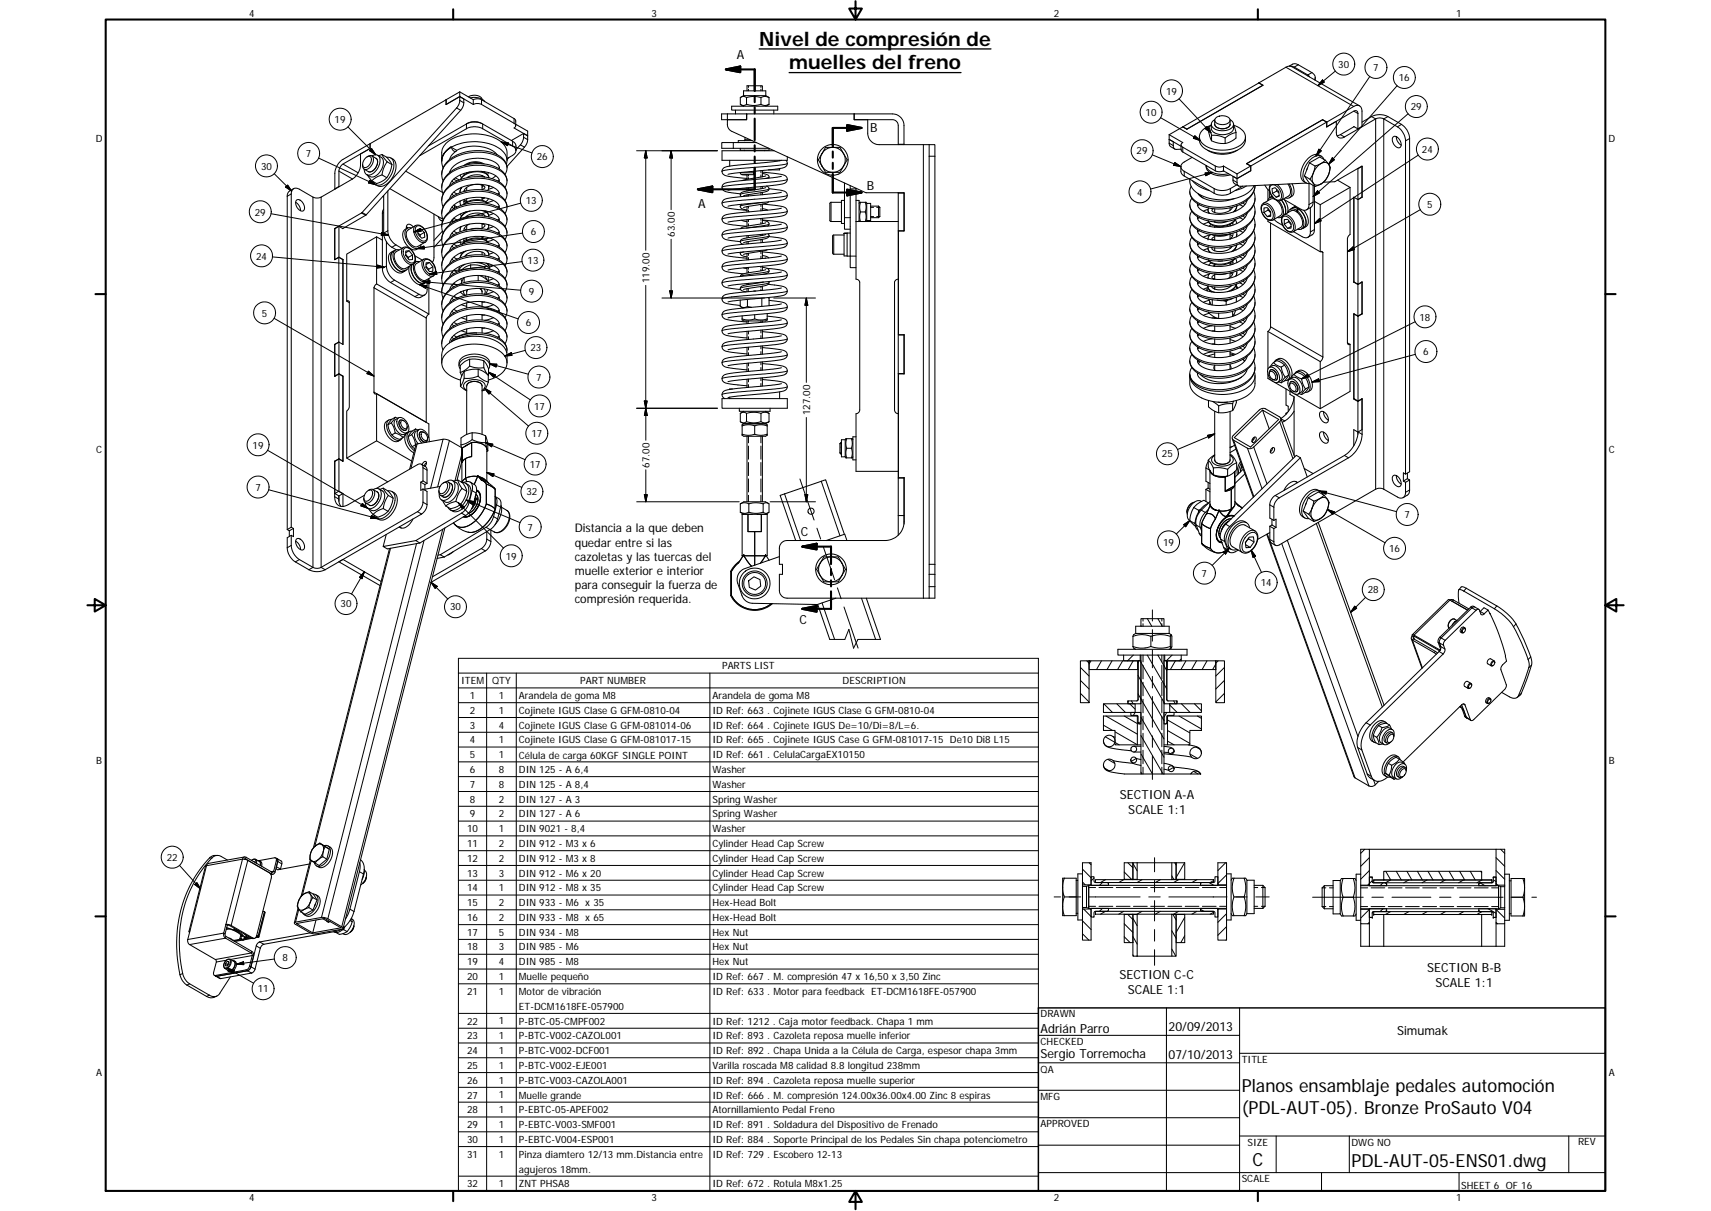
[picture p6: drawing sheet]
<svg xmlns="http://www.w3.org/2000/svg" width="594mm" height="420mm" viewBox="0 0 594 420" stroke-linecap="round" stroke-linejoin="round" font-family="sans-serif">
<defs><g id="words">
<g font-size="6.9">
<text x="263.6" y="15.9">Nivel de compresión de</text>
<text x="274" y="24.1">muelles del freno</text>
</g>
<g font-size="6.3">
<text x="431.1" y="379">Planos ensamblaje pedales automoción</text>
<text x="431.1" y="386.6">(PDL-AUT-05). Bronze ProSauto V04</text>
<text x="434.8" y="404.7">C</text>
<text x="469.2" y="404.8">PDL-AUT-05-ENS01.dwg</text>
</g>
<g font-size="4.4">
<text x="255.9" y="20.6">A</text>
<text x="302.2" y="45.8">B</text>
<text x="301" y="65.9">B</text>
<text x="242.4" y="72">A</text>
<text x="278.1" y="186.1">C</text>
<text x="277.6" y="216.5">C</text>
<text x="388.8" y="277.2">SECTION A-A</text>
<text x="391.8" y="282.5">SCALE 1:1</text>
<text x="388.7" y="339.5">SECTION C-C</text>
<text x="495.5" y="337.2">SECTION B-B</text>
<text x="391.6" y="344.7">SCALE 1:1</text>
<text x="498.4" y="342.5">SCALE 1:1</text>
<text x="361.3" y="358.4">Adrián Parro</text>
<text x="405.8" y="357.8">20/09/2013</text>
<text x="485.1" y="359.2">Simumak</text>
<text x="361.3" y="367.1">Sergio Torremocha</text>
<text x="405.8" y="367.3">07/10/2013</text>
</g>
<g font-size="4.1">
<text x="199.6" y="184.7">Distancia a la que deben</text>
<text x="199.6" y="189.6">quedar entre si las</text>
<text x="199.6" y="194.5">cazoletas y las tuercas del</text>
<text x="199.6" y="199.5">muelle exterior e interior</text>
<text x="199.6" y="204.4">para conseguir la fuerza de</text>
<text x="199.6" y="209.4">compresión requerida.</text>
</g>
<g font-size="3.5">
<text x="86.6" y="5.8">4</text>
<text x="226.3" y="5.8">3</text>
<text x="365.9" y="5.8">2</text>
<text x="505.6" y="5.8">1</text>
<text x="464.6" y="23.5">30</text>
<text x="476.8" y="24.7">7</text>
<text x="485.7" y="28.2">16</text>
<text x="404.8" y="32.8">19</text>
<text x="397.8" y="40.2">10</text>
<text x="489.8" y="38.3">29</text>
<text x="116.2" y="42.7">19</text>
<text x="33.2" y="49.4">D</text>
<text x="394.6" y="53.6">29</text>
<text x="493.7" y="53">24</text>
<text x="558.5" y="49.4">D</text>
<text x="90.6" y="58.9">30</text>
<text x="106.2" y="54.5">7</text>
<text x="186.4" y="55.6">26</text>
<text x="182.6" y="70.8">13</text>
<text x="394.8" y="67.8">4</text>
<text x="88.5" y="74.8">29</text>
<text x="495.5" y="72.1">5</text>
<text x="184.3" y="81.6">6</text>
<text x="234.3" y="82.2" transform="rotate(-90 234.3 82.2)">63.00</text>
<text x="88.9" y="90.1">24</text>
<text x="183.1" y="91.6">13</text>
<text x="225.5" y="98.2" transform="rotate(-90 225.5 98.2)">119.00</text>
<text x="183.6" y="102.3">9</text>
<text x="90.9" y="109.8">5</text>
<text x="182.6" y="113.2">6</text>
<text x="492.9" y="111.2">18</text>
<text x="184.2" y="121.9">23</text>
<text x="494.1" y="123.3">6</text>
<text x="186.2" y="132.1">7</text>
<text x="185.4" y="142.1">17</text>
<text x="281.3" y="144.1" transform="rotate(-90 281.3 144.1)">127.00</text>
<text x="87.7" y="155.6">19</text>
<text x="184.5" y="151.6">17</text>
<text x="33.4" y="157.3">C</text>
<text x="403.4" y="158.7">25</text>
<text x="558.6" y="157.3">C</text>
<text x="183.9" y="162.3">17</text>
<text x="225.5" y="162.2" transform="rotate(-90 225.5 162.2)">67.00</text>
<text x="88.7" y="170.3">7</text>
<text x="182.8" y="171.9">32</text>
<text x="487.6" y="179.8">7</text>
<text x="183.1" y="184.1">7</text>
<text x="403.8" y="189.3">19</text>
<text x="482.3" y="191.6">16</text>
<text x="175.6" y="194.1">19</text>
<text x="417.2" y="200.1">7</text>
<text x="437.7" y="203.4">14</text>
<text x="474.9" y="205.9">28</text>
<text x="118.3" y="210.7">30</text>
<text x="156.3" y="211.8">30</text>
<text x="250.7" y="232.2">PARTS LIST</text>
<text x="160.1" y="237.3">ITEM</text>
<text x="170.9" y="237.4">QTY</text>
<text x="201.5" y="237.3">PART NUMBER</text>
<text x="292.6" y="237.4">DESCRIPTION</text>
<text x="163.1" y="242.5">1</text>
<text x="173.2" y="242.5">1</text>
<text x="180.2" y="242.5">Arandela de goma M8</text>
<text x="247.4" y="242.5">Arandela de goma M8</text>
<text x="163.1" y="247.7">2</text>
<text x="173.2" y="247.6">1</text>
<text x="180.2" y="247.7">Cojinete IGUS Clase G GFM-0810-04</text>
<text x="247.4" y="247.7">ID Ref: 663 . Cojinete IGUS Clase G GFM-0810-04</text>
<text x="163.1" y="252.8">3</text>
<text x="163.1" y="257.9">4</text>
<text x="173.2" y="252.8">4</text>
<text x="173.2" y="257.9">1</text>
<text x="180.2" y="252.8">Cojinete IGUS Clase G GFM-081014-06</text>
<text x="180.2" y="258">Cojinete IGUS Clase G GFM-081017-15</text>
<text x="247.4" y="252.8">ID Ref: 664 . Cojinete IGUS De=10/Di=8/L=6.</text>
<text x="247.4" y="258">ID Ref: 665 . Cojinete IGUS Case G GFM-081017-15 De10 Di8 L15</text>
<text x="163.1" y="263">5</text>
<text x="173.2" y="263">1</text>
<text x="180.2" y="263.2">Célula de carga 60KGF SINGLE POINT</text>
<text x="247.4" y="263.1">ID Ref: 661 . CelulaCargaEX10150</text>
<text x="33.4" y="265.2">B</text>
<text x="163.1" y="268.2">6</text>
<text x="173.2" y="268.2">8</text>
<text x="180.2" y="268.2">DIN 125 - A 6,4</text>
<text x="247.4" y="268.2">Washer</text>
<text x="558.6" y="265.2">B</text>
<text x="163.1" y="273.3">7</text>
<text x="173.2" y="273.3">8</text>
<text x="180.2" y="273.3">DIN 125 - A 8,4</text>
<text x="247.4" y="273.3">Washer</text>
<text x="163.1" y="278.4">8</text>
<text x="173.2" y="278.4">2</text>
<text x="180.2" y="278.4">DIN 127 - A 3</text>
<text x="247.4" y="278.5">Spring Washer</text>
<text x="163.1" y="283.6">9</text>
<text x="173.2" y="283.6">2</text>
<text x="180.2" y="283.6">DIN 127 - A 6</text>
<text x="247.4" y="283.6">Spring Washer</text>
<text x="162.2" y="288.7">10</text>
<text x="162.2" y="293.8">11</text>
<text x="173.2" y="288.7">1</text>
<text x="173.2" y="293.8">2</text>
<text x="180.2" y="288.7">DIN 9021 - 8,4</text>
<text x="180.2" y="293.8">DIN 912 - M3 x 6</text>
<text x="247.4" y="288.8">Washer</text>
<text x="247.4" y="293.9">Cylinder Head Cap Screw</text>
<text x="57.9" y="298.7">22</text>
<text x="162.2" y="299">12</text>
<text x="173.2" y="299">2</text>
<text x="180.2" y="299">DIN 912 - M3 x 8</text>
<text x="247.4" y="299">Cylinder Head Cap Screw</text>
<text x="162.2" y="304.1">13</text>
<text x="173.2" y="304.1">3</text>
<text x="180.2" y="304.1">DIN 912 - M6 x 20</text>
<text x="247.4" y="304.2">Cylinder Head Cap Screw</text>
<text x="162.2" y="309.2">14</text>
<text x="173.2" y="309.2">1</text>
<text x="180.2" y="309.3">DIN 912 - M8 x 35</text>
<text x="247.4" y="309.3">Cylinder Head Cap Screw</text>
<text x="162.2" y="314.4">15</text>
<text x="173.2" y="314.4">2</text>
<text x="180.2" y="314.4">DIN 933 - M6 x 35</text>
<text x="247.4" y="314.4">Hex-Head Bolt</text>
<text x="162.2" y="319.5">16</text>
<text x="173.2" y="319.5">2</text>
<text x="180.2" y="319.5">DIN 933 - M8 x 65</text>
<text x="247.4" y="319.6">Hex-Head Bolt</text>
<text x="162.2" y="324.6">17</text>
<text x="162.2" y="329.8">18</text>
<text x="173.2" y="324.6">5</text>
<text x="173.2" y="329.8">3</text>
<text x="180.2" y="324.7">DIN 934 - M8</text>
<text x="180.2" y="329.8">DIN 985 - M6</text>
<text x="247.4" y="324.6">Hex Nut</text>
<text x="247.4" y="329.8">Hex Nut</text>
<text x="98.1" y="333.5">8</text>
<text x="162.2" y="334.9">19</text>
<text x="173.2" y="334.9">4</text>
<text x="180.2" y="334.9">DIN 985 - M8</text>
<text x="247.4" y="334.9">Hex Nut</text>
<text x="162.2" y="340">20</text>
<text x="173.2" y="340">1</text>
<text x="180.2" y="340.1">Muelle pequeño</text>
<text x="247.4" y="340.2">ID Ref: 667 . M. compresión 47 x 16,50 x 3,50 Zinc</text>
<text x="89.5" y="344.3">11</text>
<text x="162.2" y="345.2">21</text>
<text x="173.2" y="345.1">1</text>
<text x="180.2" y="345.3">Motor de vibración</text>
<text x="247.4" y="345.2">ID Ref: 633 . Motor para feedback ET-DCM1618FE-057900</text>
<text x="180.2" y="350.5">ET-DCM1618FE-057900</text>
<text x="361.3" y="353">DRAWN</text>
<text x="162.2" y="355.5">22</text>
<text x="173.2" y="355.4">1</text>
<text x="180.2" y="355.5">P-BTC-05-CMPF002</text>
<text x="247.4" y="355.5">ID Ref: 1212 . Caja motor feedback. Chapa 1 mm</text>
<text x="162.2" y="360.6">23</text>
<text x="162.2" y="365.7">24</text>
<text x="173.2" y="360.6">1</text>
<text x="173.2" y="365.7">1</text>
<text x="180.2" y="360.6">P-BTC-V002-CAZOL001</text>
<text x="180.2" y="365.7">P-BTC-V002-DCF001</text>
<text x="247.4" y="360.6">ID Ref: 893 . Cazoleta reposa muelle inferior</text>
<text x="247.4" y="365.8">ID Ref: 892 . Chapa Unida a la Célula de Carga, espesor chapa 3mm</text>
<text x="361.3" y="362.5">CHECKED</text>
<text x="162.2" y="370.9">25</text>
<text x="173.2" y="370.8">1</text>
<text x="180.2" y="370.9">P-BTC-V002-EJE001</text>
<text x="247.4" y="370.9">Varilla roscada M8 calidad 8.8 longitud 238mm</text>
<text x="431.1" y="368.7">TITLE</text>
<text x="33.4" y="373.2">A</text>
<text x="162.2" y="376">26</text>
<text x="173.2" y="376">1</text>
<text x="180.2" y="376">P-BTC-V003-CAZOLA001</text>
<text x="247.4" y="376">ID Ref: 894 . Cazoleta reposa muelle superior</text>
<text x="361.3" y="372.1">QA</text>
<text x="558.6" y="373.2">A</text>
<text x="162.2" y="381.1">27</text>
<text x="173.2" y="381.1">1</text>
<text x="180.2" y="381.1">Muelle grande</text>
<text x="247.4" y="381.3">ID Ref: 666 . M. compresión 124.00x36.00x4.00 Zinc 8 espiras</text>
<text x="361.3" y="381.6">MFG</text>
<text x="162.2" y="386.2">28</text>
<text x="173.2" y="386.2">1</text>
<text x="180.2" y="386.2">P-EBTC-05-APEF002</text>
<text x="247.4" y="386.3">Atornillamiento Pedal Freno</text>
<text x="162.2" y="391.4">29</text>
<text x="173.2" y="391.4">1</text>
<text x="180.2" y="391.4">P-EBTC-V003-SMF001</text>
<text x="247.4" y="391.4">ID Ref: 891 . Soldadura del Dispositivo de Frenado</text>
<text x="361.3" y="391.2">APPROVED</text>
<text x="162.2" y="401.6">31</text>
<text x="162.2" y="396.5">30</text>
<text x="173.2" y="401.6">1</text>
<text x="173.2" y="396.5">1</text>
<text x="180.2" y="401.7">Pinza diamtero 12/13 mm.Distancia entre</text>
<text x="180.2" y="396.5">P-EBTC-V004-ESP001</text>
<text x="247.4" y="396.6">ID Ref: 884 . Soporte Principal de los Pedales Sin chapa potenciometro</text>
<text x="247.4" y="401.7">ID Ref: 729 . Escobero 12-13</text>
<text x="433.2" y="397.5">SIZE</text>
<text x="469.2" y="397.5">DWG NO</text>
<text x="547.9" y="397.4">REV</text>
<text x="180.2" y="406.8">agujeros 18mm.</text>
<text x="162.2" y="411.9">32</text>
<text x="173.2" y="411.9">1</text>
<text x="180.2" y="411.9">ZNT PHSA8</text>
<text x="247.4" y="412">ID Ref: 672 . Rotula M8x1.25</text>
<text x="431.1" y="410.2">SCALE</text>
<text x="507.3" y="412.4">SHEET 6 OF 16</text>
<text x="86.6" y="416.7">4</text>
<text x="226.3" y="416.7">3</text>
<text x="365.9" y="416.7">2</text>
<text x="505.6" y="416.7">1</text>
</g>
</g></defs>
<g fill="none" stroke="#000" stroke-width=".36">
<path d="M154.9 34.6l-35.8 20.7a6.3 6.3 0 0 0-2.8 4.9v5.3M154.9 34.6h.1M159.6 33.5l-4.7 2.8v-1.7M159.6 31.9l-4.7 2.7v1.6M159.6 31.9v3.6l-.8 1.7-33.1 36.5-9.5 5.6M159.6 33.5l4.7 2.7M159.6 31.9l4.7 2.7M159.6 33.5l1.4 .8-.1 2.4-1 1.6-32.7 36.2-8.2 4.8M162.6 33.6a3.4 3.4 0 0 1 4.8 .8M163.2 34a5.1 5.1 0 0 1 5.2 1.3M164.3 36.2l1.3-.3 1.6 .3 11.3 6.6a.86 .86 0 0 1 .6 .8 .86 .86 0 0 1-.6 .8l4.7 2.7-1.4-.8M164.3 34.6v1.6"/>
<path d="M164.3 34.6l1.3-.3 1.6 .3 11.3 6.5 .5 .7 .1 1.8M252.6 39.5h-2.1v2h2.1M252.6 39.5v2M254 36.9h16v1.3h-16zM255.4 38.2v1.3M257.2 36.3l1 .6M258.2 31.5h7.7v1.7h-7.7zM258.2 33.2l-1 .5M259.2 39.5v2h-6.6M259.2 33.9l2.5-.5 2.5 .5M259.2 33.9l-1.1-.5-1.1 .5v2.3l1.1 .4 1.1-.4M259.2 36.2l2.5 .4 2.5-.4"/>
<path d="M259.2 33.9v2.3M259.3 39.5h-6.7M264.2 33.9l1.4-.5 1.4 .5M264.2 36.2l1.4 .4 1.4-.4M264.2 33.9v2.3M264.7 31.5v-1.7h-5.3v1.7M265.9 33.2l1.1 .7M267 36.2l-1.1 .7M267 33.9v2.3M268.7 38.2v1.3M296.5 39.5h13.4a4 4 0 0 1 4 4v6.7M296.5 39.5v2h4.8v4.7a4 4 0 0 0 4 4h17.3"/>
<path d="M296.5 39.5h-37.2v2h-6.7v1.7a2.62 2.62 0 0 0 1.5 2.4l46.5 21.3h13.3v13.2h-2v36h2v13.6h-2v36h2v15.1a6.7 6.7 0 0 1-6.6 6.7h-34a2.66 2.66 0 0 0-2.7 2.7v5.6h1.1v3.5h-1.1v5.6a2.69 2.69 0 0 0 2.7 2.6h49.3M296.6 39.5v2h13.3a2.04 2.04 0 0 1 2 2v6.6M437.1 28.8l1.4 .8M437.1 28.8l1.4 .8-26.4 15.2-1.4-.8-4.8 2.7M447.6 22.9l1.4-.7h1.1l5.4 3a1.72 1.72 0 0 1 .9 2.5M447.8 22.9l1.6 .4 4.7 2.7 .6 .7M456.7 26.8v1M472.1 36.7l-23.6-13.6-1.1-.1-36.7 21M126.5 58.7l1.4 .8a3 3 0 0 0 3.2-3.1l-.4-1.3-1.6-1a1.78 1.78 0 0 1 2.3-.1 1.78 1.78 0 0 1 .5 2.2 5 5 0 0 1-4.2 4.5 1.8 1.8 0 0 1-1.2-2M127.1 54.7a1.1 1.1 0 0 1 1.5-.3 1.1 1.1 0 0 1 .3 1.5l-.1 .4a2.04 2.04 0 0 1-2.6 1.7 2.58 2.58 0 0 1 .9-3.3zM127.4 54.4a1.29 1.29 0 0 1 1.7-.3 1.29 1.29 0 0 1 .5 1.7 2.98 2.98 0 0 1-3.2 2.9l-.4-.6-.1-1M128.5 49.9v1.6l-9.4 5.4-.7 .7-.7 1.5v5.6"/>
<path d="M128.5 49.8v1.7l-3.3 1.9v3.8a6.4 6.4 0 0 1-2.8 4.9l-10.9 6.3-.9 .3-1.7-.2-4.9-2.8a1.73 1.73 0 0 0-2-.2 1.73 1.73 0 0 0-.9 1.8v115.6M131.2 53.9l1.1 .7a3.8 3.8 0 0 1-.5 5.2 2.98 2.98 0 0 1-3.3 1.4l-1.2-.6M132.6 53.6l1.7 1M132.6 53.6l-1.2 .5M132.6 53.6l1.8 2.5M134.3 54.6l1.8 2.5M134.3 54.6a2.27 2.27 0 0 1 2.5 2.8 7.5 7.5 0 0 1-5.2 6.8 1.96 1.96 0 0 1-2.2-1.3M134.4 56.1l1.7 1M134.4 56.1l-1.1 2.2-.7 2.4M135.7 54.8a3.5 3.5 0 0 1 1.4 5.1 6.3 6.3 0 0 1-5.4 4.8l-1.4-.7M136.1 57.1l-.6 2.4-1.2 2.2M140.9 59.4l12.7 7.4"/>
<path d="M145.7 54l16.3-9.3a6 6 0 0 1 5.6 0l10.4 5.9a1.75 1.75 0 0 1 1.1 1.7 1.75 1.75 0 0 1-1.1 1.6l-1.9 1.1M153.4 55.7v-2.7a6.8 6.8 0 0 1 5.4-5.6 17.2 17.2 0 0 1 15.4 2 5 5 0 0 1 1.9 3.6v2.7M153.4 55.8a6.8 6.8 0 0 1 5.2-5.6 16.6 16.6 0 0 1 15.8 2.2 4.3 4.3 0 0 1 1.4 4.6M153.5 54.8a5.3 5.3 0 0 0 .4 3.5M156.2 59.5l.1 .2M156.7 51.1l.1 .2a1.05 1.05 0 0 0 .6 1.1 1.05 1.05 0 0 0 1.2-.2 12.8 12.8 0 0 1 13.7 1.1l.3 .4M158.3 52.5a4.8 4.8 0 0 0-2.2 2.9M162 43a6.3 6.3 0 0 1 5.6 0l10.9 6.4 .6 1v1.9M162 43l-13.2 7.6M162 59.9v.2M163.3 59.6a4.9 4.9 0 0 0-3.4 2.7M167.2 59.5a2.67 2.67 0 0 1 2.5 2.2"/>
<path d="M167.2 42.8a5.3 5.3 0 0 0-5.2 .2M167.4 59.5h.1M167.7 59.5l-.1 .1M168.1 56.9a6.6 6.6 0 0 0-7 .5M168.3 59.6l-.1 .2M169.6 59.9l-.3 .7M173.3 57.9v.7M173.4 58.2v.2M173.4 58.4a4.2 4.2 0 0 0-3.8-3 13.1 13.1 0 0 0-12.8 3.1l-.7 1.4M176.7 54.6l-.6 .8M179.1 43.1l4.1 2.4-.1 3.6-.8 1.7-6.3 7M181.8 46.3v1.7l-.5 1.3-2.2 2.6"/>
<path d="M181.8 46.3l-4.3 2.5M253.4 55.6v2M257 59.8a1.5 1.5 0 0 0 2 .9h.4M257 51.5v.6h10v-.6M258.4 52.1l.2 .2M258.7 47.7l-.1 .9-.2 .2M261.1 48.8h-4.8v.7M261.7 59.4l.1 1.2v-1.2M262.6 49.5h-12v2h16.3M264.7 59.8l1.9 .1a13.5 13.5 0 0 1 6.4 1.4 1.69 1.69 0 0 1 0 1.8 1.69 1.69 0 0 1-1.7 .8l-18.5 2.1M264.7 59.2v2.1M265.7 52.1l-.3 .2"/>
<path d="M268.8 52.3h-18.1v3.3h22.7v-1.2M270.7 58.5v.4h-3.9M270.7 55.6v.2M271.3 55.6l-2.8 .5-11 1a15.9 15.9 0 0 0-6.4 1.3 1.63 1.63 0 0 0-.2 1.9 1.63 1.63 0 0 0 1.8 .8l6.7 .8M272.9 55.6a1.69 1.69 0 0 1 .2 2 1.69 1.69 0 0 1-1.8 .8l-18.5 2.1M285.4 53.3a4.2 4.2 0 0 0 0 4.3M285.4 53.3l-.9 1.6a1.75 1.75 0 0 0 .6 2.2l.3 .5M285.4 57.6l.9 1.6a.66 .66 0 0 0 1 .6h1.9M285.4 57.6a4.3 4.3 0 0 0 3.8 2.2M289.2 51.1a4.3 4.3 0 0 1 3.7 2.2M289.2 51.1h-1.9a.66 .66 0 0 0-1 .6l-.9 1.6M289.2 51.1h1.8a1.69 1.69 0 0 1 1.6 1.7l.3 .5"/>
<path d="M289.2 51.1a4.2 4.2 0 0 0-3.8 2.2M292.9 57.6l-.9 1.6a.65 .65 0 0 1-1 .6h-1.8M292.9 57.6a4.4 4.4 0 0 1-3.7 2.2M292.9 53.3l.9 1.6a.63 .63 0 0 1 .4 .6 .63 .63 0 0 1-.4 .5l-.9 1.6M292.9 53.3a4.4 4.4 0 0 1 0 4.3M313.9 50.1l-2 .1M322.6 50.2v145.6M322.6 50.2h2v157.3h-2M405.9 46.7l.1 3.5 .4 .6 1.5 .9M405.9 46.7l4.8 2.8a.84 .84 0 0 0-.6 .8 .84 .84 0 0 0 .6 .8l11.3 6.5a2.94 2.94 0 0 0 2.8 0M410 57.8v1.9l.6 1 11 6.4a6 6 0 0 0 5.6 0l4.3-2.5M410.1 50.8l-4.2-2.4 1.5 .8v1.3a1.09 1.09 0 0 0 1.1 1.3h1.6"/>
<path d="M410.1 50.3v1.6l.6 .8 11.3 6.6 1.2 .3 1.6-.3M410.7 44l1.4 .8M410.7 44h.1M413.9 54.6l-2.7 1.6a1.7 1.7 0 0 0-1.2 1.6 1.7 1.7 0 0 0 1.2 1.6l10.4 6a6.1 6.1 0 0 0 5.6 0l2.2-1.3M419.3 52.1a10.1 10.1 0 0 0 10.3 0M419.7 44.1l1 2.8M419.7 44.1v1.9l1 2.9v-2M420.6 43.5a4.8 4.8 0 0 0-4.1 4.3 6.1 6.1 0 0 0 5.5 4.1 10.1 10.1 0 0 0 10-2.9 3.4 3.4 0 0 0-2-4.8l-1.6-.7M420.6 43.1v1.4a3.7 3.7 0 0 0 4.3 2.2 3.2 3.2 0 0 0 3.4-2.2v-1.4M420.6 43.4l-.9 .7M420.7 48.9l2.3 .7 2.4 .2M420.7 46.9l2.3 .2 2.4 .8"/>
<path d="M421.8 41.7v1.4a3.1 3.1 0 0 0 4.3 1.2l.9-.7 .1-1.9M421.8 41.5a1.75 1.75 0 0 0-1.2 1.8 1.75 1.75 0 0 0 1.4 1.6 5.2 5.2 0 0 0 6.1-1.1 1.66 1.66 0 0 0-1-2.3M422 41.1a3.5 3.5 0 0 1 5.1 .3 2.18 2.18 0 0 1-2.8 1.8 2.2 2.2 0 0 1-2.5-1.7zM424.8 57.6l4.7 2.7M424.8 57.6v1.7M425.4 47.9v1.9M428.3 43.3l.8 2.7M429.1 46l-1.8 .6-1.9 1.3M429.1 46v1.9l-1.8 1.2-1.9 .7M432.4 47.5a4.7 4.7 0 0 1-4 5.1 11.3 11.3 0 0 1-11.2-2.1l-.6-1.1-.2-1.9M432.9 56.8h.1M434.2 57.6l-4.7 2.7"/>
<path d="M434.2 57.6v1.7l-4.7 2.7-4.7-2.7M434.3 57.6l-.1 1.6M434.3 59.2l-4.8 2.8-1.4-.8 .2 2.2 1.8 1.1M454 58.4l-.3 .5M454.7 56.5l-1.8 4.5 1.8 2.6 1.9 1.1M454.7 56.5l1.9 1.1M456.6 57.6l-.6 2.4M458.7 56.7a1.99 1.99 0 0 1 2.6 .3M458.7 56.7l-2.1 .9M458.7 56.7a6.5 6.5 0 0 0-2.7 3.3M458.8 54.2a3.9 3.9 0 0 0-5.5 1.7l-.6 1a5 5 0 0 0-.2 5.9l1 .7M459.2 41.5l-26.4 15.3 1.4 .8"/>
<path d="M459.2 41.5l1.5 .9M459.2 41.5v.1M459.7 55.3a2.26 2.26 0 0 0-3.7-.7 7.3 7.3 0 0 0-3.2 8.2l.7 .7 1.4 .2M460.1 55.6l-1.4 1.1M460.1 55.6l1.2 1.4M460.1 55.6l-1.9-1.1-3.5 2M460.6 42.4l-1.4-.8-26.3 15.2M460.6 44l3.4-1.9v3.8a1.71 1.71 0 0 0 .8 1.8 1.71 1.71 0 0 0 2-.2l10.8-6.2a3.1 3.1 0 0 1 2.9 0l4.7 2.7a6.3 6.3 0 0 1 2.8 4.9v115.6l-.7-.4v2.8M460.6 42.4l-26.3 15.2-1.4-.8M460.6 43.9l.1 .1M460.7 42.4l9.3-5.5a1.75 1.75 0 0 1 2-.2 1.75 1.75 0 0 1 .9 1.9v5.3l-1.4 .8-1.5-.7M460.7 44l9.3-5.4a.88 .88 0 0 1 1-.1 .88 .88 0 0 1 .5 .9v5.3"/>
<path d="M460.7 42.4l-.1 1.6M461.3 57a2.34 2.34 0 0 1 .2 3l-.2 .5M461.3 57a3.9 3.9 0 0 1 0 3.5M470.1 43.9l-4.7 2.8-1.2 .4M471.4 58.5h.1M471.5 58.5v10.7l1.4-.8M472.8 57.7h.1M472.9 57.7v10.7M472.9 42.4l3.3-2a6.2 6.2 0 0 1 5.7 0l4.7 2.8a6.1 6.1 0 0 1 2.8 4.9v115.6l-1.4 .8M472.9 57.7l-1.4 .8M483.7 47.6a1.87 1.87 0 0 1 2.6 1.4 1.33 1.33 0 0 1 .3 1.4 1.33 1.33 0 0 1-1.1 .9 2.91 2.91 0 0 1-1.8-3.7zM484.8 47.4l.6 1.9 1.1 1.1"/>
<path d="M102 65.5l-1.7 .9-.6 1.4v115.9M102.7 70.2l.7 .5a3.2 3.2 0 0 1 .9 2.4M102.9 69.5a1.89 1.89 0 0 1 2.6 1.5 1.32 1.32 0 0 1-.8 2.2 2.9 2.9 0 0 1-1.8-3.7zM116.2 79.3v10.8l1.4-.8M116.2 79.3h.1M116.3 65.5l.1 .1M117.7 64.7l-1.4 .8M117.7 78.5l1.4 .7M117.7 78.5v10.7M117.7 78.5l-1.4 .9M117.7 64.7l.1 .1M127.6 60.7l1.5 2"/>
<path d="M132.6 60.7l1.7 1M132.6 60.7l-2 .9-1.5 1.1M133.2 67.8l.1 13.5a6.3 6.3 0 0 0 2.8 4.5l1.5 .9M133.2 72.5l-.4 1.2v19.4a6.1 6.1 0 0 0 2.8 4.9l9.1 5.2h1.2l1.6-.9M134.3 61.7l-1.9 1.4-1.6 .6-1.7-1M134.7 66.3v13.8a6.2 6.2 0 0 0 2.8 4.9l2 1.2M135.4 65.5l18.3 10.4M141.1 78.7l.5 .4M141.4 79.1a2.99 2.99 0 0 0-1 4.7 3.7 3.7 0 0 0 4.2 2.7l.8-.4M141.6 79.9l2.7-1.6a3.5 3.5 0 0 1 4 3.2l.1 1.4-.4 .9-2.9 1.7a3.3 3.3 0 0 1-3.7-2.7 2.71 2.71 0 0 1 .2-2.9zM142.8 79.1a1.76 1.76 0 0 0-1.8 .4 1.76 1.76 0 0 0-.4 1.8 5.4 5.4 0 0 0 4.2 5l.8-.3 .6-1.1M143.5 78.7a1.32 1.32 0 0 0-2.3-.3l-.1 .9"/>
<path d="M145 79.7l1-.4 1.3 1.3 .2 1.7-1.1 .4-1.2-1.4zM146 79.3l-1 .6M150.7 74.3v15l-.2 1-.4 .7M152.2 75.2l.7 1.1 .8 .3M153.1 76.4l.6 .4M156.9 67.3l.6 .6M156.9 62.8l.6 .6M156.9 71.8l.6 .7M156.9 76.3l.6 .6M157.5 71.2l1.2 .6M157.5 75.7l1.2 .6M157.5 66.7l1.2 .6"/>
<path d="M157.5 62.2l1.2 .6M157.6 75.8l-.6 .6M157.9 71.4l-.3 1M158.1 61.7l1.4 .7M158.5 71.7v.2M159.7 69.8l.3 1.5M159.8 60.7l.4 1M159.9 74.2l.3 .8M160 78.7l-.3 1.7M160.2 65l-.5 1.9M161 69.9l1 .2M161.1 60.2l.1 .5"/>
<path d="M161.1 73.7l.1 .3M161.2 66l.4 .3M161.2 69.3l.8 .6M161.2 79.3l.7 .5M161.3 69.2l-.3 .7 .2 .7M161.8 73.5l-.1 .1M161.9 73.5a4.1 4.1 0 0 0-2.1 2.4M162 65v1.2M162 68.9v1.2M162 75v.2M162 78.3v1.5M163 77.8l-1.4 .9-.6 1.3"/>
<path d="M167.2 79.4l-1.8-.2-2 .3M167.4 60.9v.4M167.4 64.2v1.6M167.4 68.5v1M167.4 74.2v.7M167.4 77.6v1.8M167.4 65.8a.73 .73 0 0 0 .8-.4 .73 .73 0 0 0-.2-.9l-.4-.2a5.5 5.5 0 0 0-6.5 1.9v.2M167.4 68.7l.8-.1-.8 .5M167.5 61l.3 .4M167.6 77.6l.8 .7-1 .8M167.8 64.5l-.4 .5M167.9 77.7l-.5 .1"/>
<path d="M168.2 61.4l-.1-.1a5.8 5.8 0 0 0-6 .4M168.3 75h.1a4.3 4.3 0 0 0-5.1-.7l-1.7 1M168.4 73.2a2.1 2.1 0 0 1 1.3 2M168.8 73.2l-.2 .1M169.4 70.6a6.8 6.8 0 0 0-8.7 .5M169.6 64.4l.1 .6-.4 1.1M169.6 68.9l-1 1.1M169.7 78l-.1 .9-.5 .7M170 64.5l-.3 .3M171.3 69.6l-2.2 .7M171.3 65l-1.8 .7M171.3 74.1l-1.6 .6"/>
<path d="M171.3 78.6l-1.9 .7M172.1 61l-1.3 1M173.3 67.6a3.3 3.3 0 0 0-2.8-2.9 13.7 13.7 0 0 0-13.6 2.6l-.8 1.6M173.3 63.1a3.5 3.5 0 0 0-3.2-3.1 13.3 13.3 0 0 0-13.3 3l-.7 1.4M173.3 71.5l-.5 .3M173.3 72.1a3.3 3.3 0 0 0-2.8-2.9 13.6 13.6 0 0 0-13.6 2.6l-.8 1.6M173.3 76.7a3.4 3.4 0 0 0-3.2-3.1 13.5 13.5 0 0 0-13.2 2.7l-.8 1.6M173.3 67l-.5 .3M173.3 76l-.5 .3M173.3 62.4l-.5 .4M175.4 78.6a4.7 4.7 0 0 0-2.5-6.7 16.2 16.2 0 0 0-17.8 2.5 5.9 5.9 0 0 0-1.2 6.5M175.4 69.6a4.7 4.7 0 0 0-2.5-6.7 16.2 16.2 0 0 0-17.8 2.5 5.9 5.9 0 0 0-1.2 6.4"/>
<path d="M175.4 65a4.8 4.8 0 0 0-3-6.9 16.5 16.5 0 0 0-17 2.4 6 6 0 0 0-1.5 6.8M175.4 74.1a4.8 4.8 0 0 0-3-7 16.2 16.2 0 0 0-17.3 2.8 5.8 5.8 0 0 0-1.2 6.4M175.4 60.5a4.6 4.6 0 0 0-2.5-6.7 16.3 16.3 0 0 0-17.8 2.6 5.8 5.8 0 0 0-1.2 6.4M257.5 70.9a1.04 1.04 0 0 0-.3 1.3 1.04 1.04 0 0 0 1.2 .5l1 .2M257.5 76.4l1.9 .5M257.7 60.6h4.1M259.4 60.6v1.6M259.4 65.2v1.1M259.4 67.6v.4M259.4 71.7v1.9M259.4 76.2v2.3M264.7 72.4l1.9 .5"/>
<path d="M264.7 76.4a1.96 1.96 0 0 1 2.3 1.5l-.5 .5M264.7 60.2a1.95 1.95 0 0 1 2.3 1.3l-.1 .3M264.7 64.7v.7M264.7 66.8v.8M264.7 70.8v2.3M264.7 75.8v1.8M264.7 76.3l1.9 .2a14.7 14.7 0 0 1 6.4 1.4 1.67 1.67 0 0 1 .1 1.8 1.67 1.67 0 0 1-1.8 .8l-18.5 2.1M264.8 70.8l1.9 .2a12.1 12.1 0 0 1 6.3 1.4 1.73 1.73 0 0 1 0 1.8 1.73 1.73 0 0 1-1.7 .8l-18.5 2.1M265.9 61l-8.3 1.7M265.9 65.1l-4.5 .8a6.8 6.8 0 0 0-4.3 1.3l-.1 .6 .4 .4M265.9 77.3l-4.7 .9a7.7 7.7 0 0 0-4.1 1.1M266.1 64.6a.99 .99 0 0 1 .9 1.1 .99 .99 0 0 1-1.2 .8l-7.6 1.4"/>
<path d="M266.9 70a19.1 19.1 0 0 1-7 1.6l-1.7 .4M267 65.5a11 11 0 0 1 6.1 1.4 1.85 1.85 0 0 1-.2 2 1.85 1.85 0 0 1-1.9 .6l-18.2 2.1M271.3 77.8l-14.6 1.6a9.8 9.8 0 0 0-5.7 1.3 1.79 1.79 0 0 0 .2 1.9 1.79 1.79 0 0 0 1.7 .7l4.1 .5M271.3 66.7l-3.3 .5-10.5 1a14.9 14.9 0 0 0-6.4 1.3 1.64 1.64 0 0 0-.2 1.9 1.64 1.64 0 0 0 1.8 .8l6.7 .8M271.3 72.2l-3.8 .6-10.5 1a11.8 11.8 0 0 0-6 1.3 1.65 1.65 0 0 0 0 1.8 1.65 1.65 0 0 0 1.6 .8l6.6 .8M271.3 61.2l-3 .5-11.6 1a12.5 12.5 0 0 0-5.6 1.3 1.67 1.67 0 0 0-.1 1.8 1.67 1.67 0 0 0 1.7 .9l4.4 .5M292.2 70.2h-3.8a9.4 9.4 0 0 0-.3 4.6l.2 2 3.9 .1M293.2 63.5v16h2M293.2 69.5h-1v8h1M295.2 64.4v24.5M297.2 65.3v31.6l.7 .1 .6 .9v44.3a1.38 1.38 0 0 1-1.3 1.4v19.9h14.7M297.2 76.9h14.7"/>
<path d="M297.2 69.5h1.1v7.4M298.3 76.5l.2 .4M298.8 70.2h-.3l-.2 .4M298.8 73.5l-.3 1.7 .3 1.7M298.8 70.2l-.3 1.7 .3 1.6M298.8 70.2h1.6M298.8 73.5h1.6M300.4 70.2l.3 1.7-.3 1.6M300.4 73.5l.3 1.7-.3 1.7M300.4 70.2h.3l.2 .4M300.9 70.6h1.4v5.9h-1.4zM300.9 76.5l-.2 .4"/>
<path d="M302.3 71.5h2.7M302.3 75.5h2.7M305 71.5v4M305 71.5l.5 .4v3.2l-.5 .4M311.9 66.9v13.2M311.9 67h2M313.9 66.9v13.2M413.1 62.2a6.1 6.1 0 0 0 4.7 5.9 16.8 16.8 0 0 0 16.4-2l1.2-1.7M414.1 62.8a10.3 10.3 0 0 0 5.7 3.3M416 67.1a9.3 9.3 0 0 0 8.6 2.7l4-.9M416.4 71l-.6 .4M416.4 75.5l-.6 .4"/>
<path d="M416.4 67.4l1.4 1.3M419.5 72.6l-1.7 .7M419.7 72.2a1.6 1.6 0 0 0 .1 1.8M419.7 77.1l-1.9 .7M420.5 77.9l-.7 .6M421.8 72.5v1.2M421.8 77v.1M421.8 78.5l-.1 .3M426.2 76.8a6.3 6.3 0 0 1-4.7 .1M426.6 60.3a7.6 7.6 0 0 1-7.5-1.9l-.3-1a3.9 3.9 0 0 0 4.1 3.5l2.2 .1 2.1-.4M427.1 72.1v.8M427.1 77.8v.6"/>
<path d="M427.1 78l.4 .3M427.8 77.4h.2M427.9 71.9h.1M428 77.3l.1 .8M428 71.9a5.2 5.2 0 0 1-7.2 1.1l.4-.6M428.9 73l.2 .2M428.9 76.3l.5 1.3M429 76.1a6.6 6.6 0 0 1-9.1 1.3l-.4-.8M429.4 71.4l-.2 1.1-.6 .9M429.5 60.3v3a1.18 1.18 0 0 0 1.1 1.3l23-1.1M430.4 71l1.2 .6M430.4 75.5l1.2 .7"/>
<path d="M431.6 79.4l.6 .6M431.6 74.9l.6 .6M431.6 70.4l.6 .6M432.7 64.5l-1.8 1-2 .6M433 78.4a8.4 8.4 0 0 1-7.3 4.8 10.1 10.1 0 0 1-9.7-2.5l-.2-1M433 73.9a8.6 8.6 0 0 1-7.7 4.8 10.1 10.1 0 0 1-9.3-2.4l-.2-1.1M433 69.4a8.1 8.1 0 0 1-6.9 4.7 10.7 10.7 0 0 1-10.1-2.3l-.2-1.1M435.3 66.5a6.7 6.7 0 0 1-3.8 8.5 15.8 15.8 0 0 1-16.9-.7 4.2 4.2 0 0 1-.8-5.5M435.3 71a6.9 6.9 0 0 1-4.3 8.8 15.9 15.9 0 0 1-16.4-1 4.3 4.3 0 0 1-.8-5.5M435.3 75.5a6.9 6.9 0 0 1-4.3 8.8 15.8 15.8 0 0 1-16.4-1 4.2 4.2 0 0 1-.8-5.5M435.8 64.4a8.8 8.8 0 0 1-7.1 7.2 15.1 15.1 0 0 1-14.1-1.9 4.2 4.2 0 0 1-1-5.1M438.9 72.1l1.1-.1 1.2 1.5v1.6l-1.2 .1-1.1-1.5z"/>
<path d="M439.2 64.2l1.6 2.1M440.2 65.8v3.6M440.2 76.3v.6l18.2 10.5M440.3 72.9l.9 1M440.3 72.9l-1.4 .8M440.4 72.4l-.1 .5M440.8 66.3v2.3l.9-.5M441.1 77.4v36.2l-.9 1.4M441.2 74.5l-1.2 .7M441.6 68.1h.1M441.6 68.1l-.3 .2M441.7 65.5l1-.4 1.3 1.3 .2 1.7-1.1 .3-1.3-1.3z"/>
<path d="M441.9 68.4a1.45 1.45 0 0 0-1.7 1.3M442.4 76.1l3 2.1M442.7 69.2l-1.3-.2-2.7 1.5a3.3 3.3 0 0 0 .3 4.7l1.1 1a1.79 1.79 0 0 0 1.9 .1l2.5-1.4a3.5 3.5 0 0 0-.8-4.9l-.5-.6M443.2 66.3l.8 .7M443.3 65.7l-.1 .6-1.4 .8M443.5 69.6v.1M444 69.7l.3 .3a4.1 4.1 0 0 1 .6 5.3l-1.4 .1M444.1 67.8l-1 .6M445.2 75.2l-.4 .2M445.5 74.8l2.8-1.6a3.5 3.5 0 0 1 3.8 3.1 2.34 2.34 0 0 1-.5 2.6l-2.6 1.5a3.3 3.3 0 0 1-3.8-2.7l-.3-1.4 .1-.7zM445.9 76.2l1.2-.1 1.2 1.5v1.5l-1.2 .1-1.2-1.4zM445.9 69.3a4.7 4.7 0 0 1 1 4.6"/>
<path d="M446.2 74.4a5.2 5.2 0 0 0-1.2-5l.5 .8a4.7 4.7 0 0 1 .6 4.2M447.2 63.8a3.2 3.2 0 0 1 .2 4.2l-2.5 1.5a3.5 3.5 0 0 1-4.1-3.3l-.1-1 .4-1.1M447.4 77l.9 1M447.4 77l-1.5 .8M447.4 76.5v.5M447.6 63.8a4.1 4.1 0 0 1 .4 4.6l-.8 .4-.9-.1M448.3 78.6l-1.2 .6M448.4 72.4a2.48 2.48 0 0 1 3.6 1.1l.3 .4a4.1 4.1 0 0 1 .5 5.1l-.5 .2M448.6 63.8l.2 .4a2.97 2.97 0 0 1-1.1 4.4M449.9 71.6l-1.2 .5M450.2 73v.5M450.2 73a1.69 1.69 0 0 0-1.7-.6 1.69 1.69 0 0 0-1.3 1.4"/>
<path d="M450.5 72.3v1.4M450.5 72.3l-1.2-.3-1.4 .6M450.5 72.3l-.3 .7M451.9 79.5a2.94 2.94 0 0 0 1-4.6l-.8-1.2-1.3-1.2-.3 .8a4.9 4.9 0 0 1 1.7 5.9l-.7 .4-1-.1M452.7 73l.3 .3a4.1 4.1 0 0 1 .4 5.3l-.7 .5M452.9 61l1.9 1.2M454.5 63.7v7.3a1.72 1.72 0 0 1-.8 1.8 1.72 1.72 0 0 1-2-.2l-6.1-3.5M454.8 62.2l1.2 1.4M455 72v8.5a1.73 1.73 0 0 1-.9 1.8 1.73 1.73 0 0 1-2-.2l-3-1.7M455.9 64.3v6.5l-.6 1-1.6 1M456 63.6l.6 1.1M456 63.6a1.84 1.84 0 0 0 2.7 .2"/>
<path d="M456 60a4.1 4.1 0 0 0 0 3.6M456 60l-1.2 2.2M456.4 64.6v15.4l-.6 1.3-1.7 1M456.4 69.9l2 1.1M458.4 71v16.4M458.7 63.8l-2.1 .9M459.5 63.2l3.9-.1 9.5-5.5v10.8M461.3 60.5a7 7 0 0 1-2.6 3.3M461.3 60.5l-1.2 2.1-1.4 1.2M464.4 62.5l4.4 2.5M468.8 65v16.4l-1 1.3v36.2M468.8 65l-10.4 6"/>
<path d="M470.1 68.4v29.4M471.5 69.2v29.4l-1.4-.8M472.9 68.4l-1.4 .8-1.5-.8v29.5M117.6 89.3v29.4M117.6 89.3l1.5 .8M117.7 89.2l1.4 .8M117.7 89.2l-1.4 .8M119.1 90v29.5l-1.4-.8-1.4 .8M119.1 90l-.1 .1M129.9 99.8v36.3a.56 .56 0 0 0 .2 .6 .56 .56 0 0 0 .7-.1M129.9 99.8l18.1 10.5M130.8 98.5l-.9 1.3"/>
<path d="M130.8 82.2l-10.4 6v16.3M130.8 82.2v16.3M130.8 98.5l18.1 10.5M130.8 82.2l2 1.1M134.2 83.8v8.5a6.2 6.2 0 0 0 2.8 4.9l8.5 4.9a1.72 1.72 0 0 0 2 .2 1.72 1.72 0 0 0 .8-1.8v-2.8M136.5 87.2a2.95 2.95 0 0 0-1 4.6 3.8 3.8 0 0 0 4.2 2.8l.8-.5M136.9 87a2.53 2.53 0 0 0-.9 3.7 4.6 4.6 0 0 0 4.1 3.6l.7-.5M137.3 86.8a2.78 2.78 0 0 0-1.2 4.1 4 4 0 0 0 4.3 3.2M137.3 87.5l2.8-1.6a3.5 3.5 0 0 1 4 3.2l.1 1.3-.4 .9-2.9 1.8a3.5 3.5 0 0 1-3.9-3.1 2.52 2.52 0 0 1 .3-2.5zM138.6 86.7a1.83 1.83 0 0 0-2 .7 1.83 1.83 0 0 0-.1 2 4.8 4.8 0 0 0 4.3 4.3l.7-.4 .4-.8M140.9 88.3l.9 1M140.9 87.1l1.1-.1 1.2 1.5v1.5l-1.2 .1-1.1-1.4z"/>
<path d="M141.2 93.6l-.8 .5M142 87l-1.1 .7M142.2 92.3a5.3 5.3 0 0 0 4.1 6.5l1.2-.6M143 91.9a5.4 5.4 0 0 0 3.8 6.5l1.1-.5M143.1 91.8a5.1 5.1 0 0 0 3.9 6.5l1.3-.6M143.2 88.5l-1.4 .8-.1 .5M144.1 88.8l2.5 1.5M144.2 90.5l.5 .3M144.3 90.9l-.3 .2M144.4 91.5l2.8-1.6a3.6 3.6 0 0 1 4 3.3l.1 1.1-.3 .9-3.1 2a3.4 3.4 0 0 1-3.7-2.7 2.91 2.91 0 0 1 .2-3zM145.1 80.8l.8 .7M145.7 90.8a1.71 1.71 0 0 0-1.8 .5 1.71 1.71 0 0 0-.4 1.8 5.1 5.1 0 0 0 4.4 4.8l.7-.5 .4-.8"/>
<path d="M145.9 81.5v.6M147.3 80.6l-1.4 .9M147.9 91.2l1.2-.1 1.2 1.5v1.5l-1.2 .1-1.2-1.4zM147.9 92.4l1 1M148.9 96.9v12.1M149.1 91.1l-1.2 .7M150.3 92.6l-1.4 .8-.1 .4M153.4 82.8l-2.7 3M153.6 80.2l-2.9 3.2M156.9 98.9l.6 .6M156.9 80.9l.6 .6M156.9 85.4l.6 .6"/>
<path d="M156.9 89.9l.6 .6M156.9 94.4l.6 .6M157.5 98.3l1.2 .6M157.5 84.7l1.2 .7M157.5 93.8l1.2 .6M157.5 80.2l1.2 .7M157.5 89.3l1.2 .6M159.7 83.3l.4 1.5M159.9 87.7l.3 .5M160 96.8l.4 .9M161 83.4l.6 .2M161.1 96.3l-1 2.1"/>
<path d="M161.1 82.8l.1 1.1M161.1 87.3l-.9 1-.5 1.2M161.2 96.3v1.7M161.3 82.7l.7 .5M161.5 91.7a3.1 3.1 0 0 0-2.1 2.4l.2-1.7M162 82.5v.9M162 88.3v.5M163.4 91.9l2.4 .1 2.4 .7M163.4 91.9l-1.7 .7-1.8 1.3M163.4 91.9v1.2M165.1 91.1a5.6 5.6 0 0 1 4.8 2.2M166 95.6v1.8"/>
<path d="M166.4 95.6l1.9 .9 1.2 1M167.4 82.1v.7M167.4 87.5v1M167.7 82.3h-.3M168 82.1l-.6 .3M168.2 92.7l.3 .4M168.2 88.5l.2-.2a2.71 2.71 0 0 0-3.1-1.1l-2.5 .6-1.4 1.2M168.2 92.7v.3M168.5 95.8l.6 1.3M168.8 91.3a2.35 2.35 0 0 1 1.2 2.1M169 86.8a1.79 1.79 0 0 1 .6 2M169.5 82.4l-.9 .9"/>
<path d="M169.5 96v1.8M169.5 84.2a6 6 0 0 0-7.3-.9l-1.8 1.4M169.7 91.5l-.1 .6M171.3 83.1l-2 .7M171.3 87.6l-1.6 .6M171.3 92.2l-1.3 .5M171.3 96.6l-1.8 .7M173.3 81.2a3.5 3.5 0 0 0-3.2-3.1 13.5 13.5 0 0 0-13.2 2.8l-.8 1.5M173.3 99.3a3.4 3.4 0 0 0-3.2-3.1 13.1 13.1 0 0 0-13.3 2.9l-.7 1.4M173.3 98.6l-.5 .3M173.3 85l-.5 .4M173.3 85.7a3.4 3.4 0 0 0-3.2-3.1 13.5 13.5 0 0 0-13.2 2.8l-.8 1.6"/>
<path d="M173.3 90.2a3.5 3.5 0 0 0-3.2-3.1 13.2 13.2 0 0 0-13.3 3l-.7 1.4M173.3 94.7a3.4 3.4 0 0 0-3.2-3 13.3 13.3 0 0 0-13.3 2.9l-.7 1.4M173.3 80.5l-.5 .4M173.3 94.1l-.5 .3M173.3 89.5l-.5 .4M175.4 96.6a4.7 4.7 0 0 0-3-6.9 16.2 16.2 0 0 0-17.3 2.8 5.8 5.8 0 0 0-1.2 6.4M175.4 83.1a4.8 4.8 0 0 0-3-6.9 16.3 16.3 0 0 0-17.3 2.8 5.9 5.9 0 0 0-1.2 6.4M175.4 92.2a4.8 4.8 0 0 0-3-7 16.3 16.3 0 0 0-17.3 2.8 5.9 5.9 0 0 0-1.2 6.4M175.4 87.6a4.7 4.7 0 0 0-3-6.9 16.3 16.3 0 0 0-17.3 2.8 5.9 5.9 0 0 0-1.2 6.4M257.1 87.5l-.1 .3a2.09 2.09 0 0 0 2.4 1.3M258.2 92.9l1.2 .3M259.4 81.8v.7"/>
<path d="M259.4 83.9v.7M259.4 88v2.2M259.4 92.8v1.9M259.4 98.4v.4M264.7 92.7l1.1 .2a1.03 1.03 0 0 1 1.2 1 1.03 1.03 0 0 1-1.1 1.1l-1.1 .2M264.7 88.6l1.5 .4 .7 .5M264.7 87.4l1.9 .2a13.9 13.9 0 0 1 6.4 1.3 1.67 1.67 0 0 1 .1 1.9 1.67 1.67 0 0 1-1.8 .8l-18.5 2.1M264.7 81.3v.4M264.7 83v1.2M264.7 87.1v2.6M264.7 92.4v1.5M264.7 97.9h.1"/>
<path d="M264.7 99.3v1.5M265.1 97.9l-3 .5a10.2 10.2 0 0 0-4.9 1.2l-.2 .6 .4 .6 1.6 .5M265.9 81.4l-3.3 .6a10.9 10.9 0 0 0-5.5 1.4v.8l.9 .6M265.9 89.5l-.3 .1M265.9 93.6l-4.5 .8a7.3 7.3 0 0 0-4.3 1.3l-.1 .2M266.2 93.1l.6 .1a11.5 11.5 0 0 1 6.3 1.4 1.79 1.79 0 0 1-1.9 2.5l-18.4 2.1M266.4 86.7l-8.2 1.6M266.7 81.1a.96 .96 0 0 1 .2 1.2 .96 .96 0 0 1-1.1 .5l-7.6 1.4M266.7 98.7h.6a12.5 12.5 0 0 1 5.7 1.2 1.68 1.68 0 0 1 0 1.9 1.68 1.68 0 0 1-1.6 .8l-18.6 2.2M266.9 97.7l.1 .5a5 5 0 0 1-3.8 1.3l-5 1M266.9 82.1h.6a10.6 10.6 0 0 1 5.5 1.3 1.73 1.73 0 0 1 0 1.9 1.73 1.73 0 0 1-1.7 .7l-18.5 2.1M271.3 83.3l-13.8 1.5a15.5 15.5 0 0 0-6.4 1.3 1.63 1.63 0 0 0-.2 1.9 1.63 1.63 0 0 0 1.8 .8l6.7 .8"/>
<path d="M271.3 99.9l-15.1 1.7a8.8 8.8 0 0 0-5.2 1.2 1.79 1.79 0 0 0 .1 2 1.79 1.79 0 0 0 1.8 .6l4.1 .6M271.3 94.4l-3.5 .5-11.1 1.1a11.5 11.5 0 0 0-5.6 1.2 1.67 1.67 0 0 0-.1 1.8 1.67 1.67 0 0 0 1.7 .8l4.4 .6M271.3 88.9l-14.4 1.5a12.1 12.1 0 0 0-5.8 1.3 1.75 1.75 0 0 0 0 1.9 1.75 1.75 0 0 0 1.7 .7l5.3 .7M293.1 81l1-.1zM293.1 81v7.8h1M293.1 81.5h-3.7a9.6 9.6 0 0 0-.3 4.6l.1 2 3.9 .1M293.8 80.9l-.7 .1M295.2 88.9v4h2M295.2 80.9h-1.1v8h1.1M311.9 80.1h2M311.9 80.1v36.1h2M311.9 96.9l-.8 .1-.5 .9v44.3a1.38 1.38 0 0 0 1.3 1.4"/>
<path d="M416.4 89.1l-.6 .3M416.4 93.6l-.6 .3M416.4 98.1l-.6 .3M416.4 80l-.6 .4M416.4 84.6l-.6 .3M419.2 99.8l-1.4 .6M419.4 86.2l-1.6 .6M419.5 99.3l-.4 1.1 .1 .5M419.5 99.2v.2a1.96 1.96 0 0 0 1.2 1.9M419.5 85.7a1.83 1.83 0 0 0 .6 1.9M419.8 95.1l-2 .8M419.8 90.6l-2 .7"/>
<path d="M420.1 94.8l-.6 1v.7M420.2 81.5l-2.4 .8M420.4 81.3l-.7 .7-.3 .9M420.5 91.2l-.8 .8M421.8 92.2h-.3M421.8 96.7h-.6M421.8 95.4l-1 .8 .7 .7M421.8 92.1l-.5 .2M421.8 82.1l-.9 .6 .1 .5M421.8 81.8v1.5M421.8 86v1M421.8 91.7v.7"/>
<path d="M421.8 99.6v.7M421.8 99.9l-.2 .4M421.8 83.1l-.9 .1M424.5 90.5l-1.6 .1M426 94.9l-2 .4-2.3-.2 .1 1.8M427.1 85.7v.5M427.1 91.1v.8M427.1 94.7v1.5M427.1 99.2v.3M427.1 91.3l.7 .5M427.1 81.4l.9 .5M427.2 81.1a7.6 7.6 0 0 1-6.5 .3"/>
<path d="M427.2 94.7l.8 .5M427.6 90.9l.5 .1M427.6 99.1a5.4 5.4 0 0 1-6.8 .5v-.1M427.8 85.5a5.3 5.3 0 0 1-7 .8l.1-.4M428 90.6v1.1M428.1 80.9a1.96 1.96 0 0 1-1 2v-1.7M428.1 94.4l-.4 1.2-1.4 1M428.8 89.7a6.7 6.7 0 0 1-8.9 1l-.3-.5M428.9 86.2l.3 .5M429 89.6l.4 1.5M429.1 99.2l.3 1M429.2 99l.5 1"/>
<path d="M429.3 80.5v1.6M429.4 98.6a4.2 4.2 0 0 1-2 2.3M429.4 94l-.3 1.8M429.4 85l-.4 1.2-.9 .9M430.4 89.1l1.2 .6M430.4 93.6l1.2 .6M430.4 80l1.2 .7M430.4 84.6l1.2 .6M430.4 98.1l1.2 .6M431.6 97.5l.6 .6M431.6 93l.6 .6M431.6 88.5l.6 .6"/>
<path d="M431.6 83.9l.6 .7M433 96.5a8.6 8.6 0 0 1-7.7 4.8 10 10 0 0 1-9.3-2.5l-.2-1M433 87.5a8.6 8.6 0 0 1-7.7 4.8 10.4 10.4 0 0 1-9.3-2.4l-.2-1.1M433 83a8.6 8.6 0 0 1-7.7 4.8 10.5 10.5 0 0 1-9.3-2.4l-.2-1.2M433 92a8.4 8.4 0 0 1-7.3 4.8 10.7 10.7 0 0 1-9.7-2.4l-.2-1.1M435.3 93.6a6.8 6.8 0 0 1-3.8 8.5 16.3 16.3 0 0 1-16.5-.4 4.3 4.3 0 0 1-1.2-5.8M435.3 98.1a6.8 6.8 0 0 1-3.8 8.5 16.2 16.2 0 0 1-16.5-.4 4.3 4.3 0 0 1-1.2-5.8M435.3 80a6.9 6.9 0 0 1-4.3 8.8 16.2 16.2 0 0 1-16-.6 4.3 4.3 0 0 1-1.2-5.9M435.3 84.6a6.8 6.8 0 0 1-3.8 8.4 16.3 16.3 0 0 1-16.5-.3 4.3 4.3 0 0 1-1.2-5.9M435.3 89.1a6.8 6.8 0 0 1-3.8 8.5 16.2 16.2 0 0 1-16.5-.4 4.3 4.3 0 0 1-1.2-5.9M458.4 87.4l.5-.2 .4 .4M458.6 87.2l.7 .4"/>
<path d="M459.3 87.6v36.3l-.3 .9-.6 .7M470 97.9l1.5 .8M470.1 97.9h-.1M471.5 98.7v11M471.5 98.6l1.4-.8v11.1M472.8 97.9l-1.3 .8M116.2 119.5v11.1l1.5-.8v29.4M116.2 119.5h.1M117.6 118.7l.1 10.9M117.6 118.7l-1.4 .8M120.4 104.5l.6-.1 .3 .4v36.4l-.9 1.4v16.3l14.3 8.3M120.4 104.5l.9 .5"/>
<path d="M148 110.3v36.3M148.9 109l-.9 1.3M156.9 103.4l.6 .7M156.9 108l.6 .6M156.9 112.5l.6 .6M156.9 117l.6 .6M157.5 111.9l1.2 .6M157.5 116.4l1.1 .5M157.5 107.3l1.2 .6M157.5 102.8l1.2 .6M159.9 101.4l1.4 1.1M159.9 101.3v.1"/>
<path d="M160.2 105.7l1.8 .6M160.2 110.2l1.8 .6M160.2 114.7l1.8 .6M161 100.9v.8l.6 .7M162 105.1v1.8M162 109.6v1.8M162 114.1v1.6M162.4 100.5l-.4 .5v1.3M165.5 115.5a12 12 0 0 0-7.7 2M165.5 115.5a11.9 11.9 0 0 1 9.8 3.6l.7 1.6v1.7M165.5 115.5a14.8 14.8 0 0 0-8.7 2.7l-.1 .4M166.5 100.1l.8 .7 .1 1.2"/>
<path d="M167.4 104.6v1.9M167.4 109.2v1.8M167.4 113.7v1.8M168.1 100.2l.4 1.1-.3 .8M168.3 113.8l-.9 .1M168.3 109.3l-.9 .1M168.3 104.8l-.9 .1M169.3 100.5l-.7 1.6M171.3 101.2l-2.6 .8M171.3 105.7l-3 .9M171.3 110.2l-3 .9M171.3 114.7l-3 1"/>
<path d="M173.3 103.8a3.3 3.3 0 0 0-2.8-3 13.6 13.6 0 0 0-13.6 2.6l-.8 1.6M173.3 108.3a3.3 3.3 0 0 0-2.8-3 13.6 13.6 0 0 0-13.6 2.7l-.8 1.6M173.3 112.1l-.5 .4M173.3 112.8a3.5 3.5 0 0 0-3.2-3.1 13.5 13.5 0 0 0-13.2 2.8l-.8 1.6M173.3 117.3a3.4 3.4 0 0 0-3-3 13.5 13.5 0 0 0-13.5 2.8l-.7 1.9M173.3 116.7l-.5 .3M173.3 107.6l-.5 .4M173.3 103.1l-.5 .3M175.4 110.2a4.7 4.7 0 0 0-2.5-6.7 16.2 16.2 0 0 0-17.8 2.6 5.9 5.9 0 0 0-1.2 6.4M175.4 114.7a4.6 4.6 0 0 0-2.5-6.6 16.2 16.2 0 0 0-17.8 2.5 5.9 5.9 0 0 0-1.2 6.4M175.4 105.7a4.8 4.8 0 0 0-3-6.9 16.2 16.2 0 0 0-17.3 2.8 5.8 5.8 0 0 0-1.2 6.3M175.4 119.3a4.6 4.6 0 0 0-2.5-6.7 16.2 16.2 0 0 0-17.8 2.4 5.9 5.9 0 0 0-1.3 6.4"/>
<path d="M175.4 101.2a4.7 4.7 0 0 0-2.5-6.7 16.3 16.3 0 0 0-17.8 2.5 5.9 5.9 0 0 0-1.2 6.4M257 106.3l1.3 .4 1.2-.4M257 104.1v2.2M257 106.3l1 .6M257.7 110.6v.4l.6 .4h7.5l.6-.4M257.7 110.6l2.2 .4 2.1-.4M257.7 109.6v1M259.4 100.2v1M259.4 111.4v.9M259.4 115v2.8M259.5 106.3l1.4 .3M259.5 103.9v2.4"/>
<path d="M262 110.6l2.2 .4 2.2-.4M262 109.2v1.4M262.4 101h-.6M264.5 103.4v2.9M264.7 115.1l1.9 .2a14.7 14.7 0 0 1 6.4 1.3 1.67 1.67 0 0 1 .1 1.9 1.67 1.67 0 0 1-1.8 .7l-18.5 2.1M264.7 111.4v.4M264.7 114.5v2.8M266.4 110.6v.4M266.4 109.7h.5a13.3 13.3 0 0 1 6.1 1.3 1.65 1.65 0 0 1 .1 1.8 1.65 1.65 0 0 1-1.6 .9l-18.7 2.1M266.4 108.8v1.8M266.4 111h.1M266.7 103.2l.3 .2"/>
<path d="M267 104.2a11 11 0 0 1 6.1 1.4 1.76 1.76 0 0 1-.1 1.9 1.76 1.76 0 0 1-1.7 .7l-18.5 2.1M267 103.4v2.7M271.3 116.5l-13.8 1.5a15.5 15.5 0 0 0-6.4 1.3 1.64 1.64 0 0 0-.2 1.9 1.64 1.64 0 0 0 1.8 .8l6.7 .8M271.3 111l-13.8 1.5a12 12 0 0 0-6.5 1.4 1.68 1.68 0 0 0 0 1.8 1.68 1.68 0 0 0 1.7 .8l6.7 .7M271.3 105.4l-3.3 .6-10.5 .9a15.5 15.5 0 0 0-6.4 1.3 1.65 1.65 0 0 0-.2 1.9 1.65 1.65 0 0 0 1.8 .8l6.7 .8M311.9 116.2v69.5M313.9 116.1v13.5M416.4 111.7l-.6 .3M416.4 102.6l-.6 .4M416.4 107.2l-.6 .3M416.4 116.2l-.6 .3M419.1 100.4v.5"/>
<path d="M419.6 108.3l1.4 1.3 2.1 .9M419.7 103.8l.9 2M419.8 108.7l-2 .7M419.9 104.2l-2.1 .7M420.1 104.8l-.3 .8M420.8 117.5l-3 .9M420.8 113l-3 .9M420.9 104v1.8M421.8 110.2l-1 .1M421.8 110v.4M421.8 113.1v1.9M421.8 117.6v1.9"/>
<path d="M421.8 114.7l-1 .1M421.8 119.3l-1 .1M423.1 108.7v1.8M425.7 104.6v1.2M426.3 104.1l-.6 .5-.8-.3M427.1 117.8l1.9 .6M427.1 113.3l1.9 .6M427.1 112.8v1.7M427.1 117.3v1.8M428.1 100.4l-.1 .3M428.1 103.5l-1.3 .5a8.5 8.5 0 0 1-4.2 .1M428.4 109.2l.6 .2"/>
<path d="M429 107.7l-1 2.1v-1.8M429.3 103.1v1.7M430.4 102.6l1.2 .7M430.4 107.2l1.2 .6M430.4 111.7l1.2 .6M430.4 116.2l1.2 .6M431.6 111.1l.6 .6M431.6 106.5l.6 .7M431.6 115.6l.6 .6M431.6 102l.6 .6M433 114.6a8.9 8.9 0 0 1-8.2 4.9 9.6 9.6 0 0 1-8.8-2.6l-.2-1.1M433 110.1a8.4 8.4 0 0 1-7.3 4.7 10.1 10.1 0 0 1-9.7-2.4l-.2-1.1"/>
<path d="M433 119.1a8.6 8.6 0 0 1-7.7 4.8 10.4 10.4 0 0 1-9.3-2.4l-.2-1.1M433 101a7.9 7.9 0 0 1-6.4 4.6 11.4 11.4 0 0 1-10.4-2l-.4-.8v-.5M433 105.5a8.4 8.4 0 0 1-7.3 4.8 10.5 10.5 0 0 1-9.7-2.3l-.2-1.2M435.3 102.6a6.9 6.9 0 0 1-4.3 8.8 16 16 0 0 1-16.4-1 4.2 4.2 0 0 1-.8-5.5M435.3 107.2a6.9 6.9 0 0 1-4.3 8.7 15.8 15.8 0 0 1-16.4-.9 4.2 4.2 0 0 1-.8-5.6M435.3 111.7a6.9 6.9 0 0 1-4.3 8.7 16.1 16.1 0 0 1-16-.6 4.3 4.3 0 0 1-1.2-5.9M435.3 116.2a6.8 6.8 0 0 1-3.8 8.5 16.3 16.3 0 0 1-16.5-.4 4.3 4.3 0 0 1-1.2-5.9M440.2 115v13.1M440.2 115l18.2 10.5M467.8 118.9a.57 .57 0 0 0 .3 .6 .57 .57 0 0 0 .7 0M467.8 119l1 .5M468.8 119.5v16.3l-10.4 6"/>
<path d="M470.1 108.9v29.4l1.4 .8M470.1 108.9l1.4 .8M470.1 108.9h.1M471.5 109.7l-1.5-.9v29.7l1.5 .8M471.5 109.7v29.4l1.4-.8v12.4a10.5 10.5 0 0 1-4.7 8.1l-24.8 14.6a4 4 0 0 0-1.1 2.6v4.6M472.8 108.9h.1M472.9 108.8l-1.4 .9M472.9 108.9l-1.4 .8M117.7 129.6l1.4 .9v29.6l-1.4-.8M117.7 129.8l1.4 .8v29.4M117.7 129.6l-1.3 .9M119.1 130.5h-.1"/>
<path d="M130.8 136.6v16.4M130.8 136.6l18.1 10.5v4.8M153.4 125.9v-2.7a6.8 6.8 0 0 1 5.4-5.6 16.5 16.5 0 0 1 15.8 2.4l1.3 2.3 .2 3.6M159.4 126.8a3.6 3.6 0 0 1 3.7-3.8 6.3 6.3 0 0 1 6.8 2.3l.1 1.5M159.8 128a2.49 2.49 0 0 1 1.9-3.8 6.9 6.9 0 0 1 8.2 1.9l.1 .9-.4 1M159.8 129.2l.5 1.2M159.9 131.9a7.8 7.8 0 0 1-6.5-5.7 6.5 6.5 0 0 1 5.1-5.7 16.6 16.6 0 0 1 15.9 2 4.5 4.5 0 0 1-1 7.6l-1.7 1-2.2 .8M159.9 134l2.1 1.6M161.2 131.3l-1.3 2.7M161.2 128.9l-1.3 2.8v2.3M161.2 128.9v2.4M162 133.9a3 3 0 0 1 4.4-1.2l.7 .5 .3 .7"/>
<path d="M162 135.4a1.71 1.71 0 0 1-1-1.8 1.71 1.71 0 0 1 1.5-1.5 4.9 4.9 0 0 1 5.9 1.3 1.66 1.66 0 0 1-1 2M162 133.9v16.8M163.1 124.7l-1.7 .7-1.6 1.5v2.3M163.1 124.7v2.3M163.1 124.7h3l1.9 .5M163.1 127l-1.3 1.2-2 1M163.1 127l3 .7 1.9-.1M166 128.1l1.8 .7 1.7 1.4M166 130.5l1.8 1.3 1.7 .7M166 128.1l-2.4 .1-2.4 .7M166 128.1v2.4M166 130.5l-1.8 .6-3 .2"/>
<path d="M167.4 133.9v16.8M168 125.2l.8 1 .8 1.7v2.4M168 127.6l1.3 2.4M168 125.2v2.4M169.5 132.5l-.6 1.7a1.73 1.73 0 0 1-1.5 1.4M169.5 130.2l.1 .1M169.5 130.2v2.3M169.6 130.3l-.1 .1M250.7 138.3h22.7v3.3h-22.7zM253.4 137.8v.5M254.3 135l-.9 .1M259.4 120.5v2.9"/>
<path d="M259.4 126v2.9M259.4 131.6v2.9M264.7 131.7l1.9 .2a13.2 13.2 0 0 1 6.4 1.3 1.67 1.67 0 0 1 .1 1.9 1.67 1.67 0 0 1-1.8 .7l-18.5 2.2M264.7 120.6l1.9 .2a13.5 13.5 0 0 1 6.4 1.3 1.67 1.67 0 0 1 .1 1.9 1.67 1.67 0 0 1-1.8 .8l-18.5 2.1M264.7 126.2l1.3 .1a14.4 14.4 0 0 1 7 1.4 1.66 1.66 0 0 1 .1 1.9 1.66 1.66 0 0 1-1.8 .7l-18.5 2.1M264.7 120v2.9M264.7 125.6v2.8M264.7 131.1v2.9M270.7 136v2.3M271.3 133.1l-2.4 .4-13.9 1.4a6.1 6.1 0 0 0-4.1 1.3l-.1 1.3 .9 .8M271.3 127.6l-2.8 .5-11 1a15.9 15.9 0 0 0-6.4 1.3 1.63 1.63 0 0 0-.2 1.9 1.63 1.63 0 0 0 1.8 .8l6.7 .8M271.3 122l-13.1 1.5a16.8 16.8 0 0 0-7.1 1.3 1.63 1.63 0 0 0-.2 1.9 1.63 1.63 0 0 0 1.8 .8l6.7 .8"/>
<path d="M311.9 129.6l2 .1M415.8 129.4v.4M416.4 125.2l-.6 .4M416.4 120.7l-.6 .3M416.7 125.4l-.6 .8M416.8 130a12.8 12.8 0 0 0 14.3 .8M419.6 138.9v2.3l1.8 1.3 1.7 .7M420.8 122l-3 1M421 139.3l2.1 1.5M421.8 126.8a1.12 1.12 0 0 0 .1 1.7M421.8 122.2v1.8M421.8 126.7v1.7"/>
<path d="M421.8 122.8l-2.5 .7M422.9 139.5l2.5 .1M426.2 139.5l-.8 .2M427.1 126.8l.3 .6-.1 .7M427.1 121.8v1.8M427.1 126.3v1.8M427.1 122.4l1.9 .6M427.1 122.8l1.4 .4M428.3 139.2l-.3 .9M429.3 138.9l-.2 1.3-1.1 2.3M430.4 120.7l1.2 .6M431.5 124.7l.7 .6"/>
<path d="M431.6 120.1l.6 .6M431.6 124.6l.6 .6M433 123.6a8.4 8.4 0 0 1-7.3 4.8 10.1 10.1 0 0 1-9.7-2.5l-.2-1M433 128.1a8.7 8.7 0 0 1-7.7 4.9 9.8 9.8 0 0 1-9.3-2.6l-.2-.7M435.3 120.7a6.8 6.8 0 0 1-3.8 8.5 16.3 16.3 0 0 1-16.5-.4 4.3 4.3 0 0 1-1.2-5.8M435.3 125.2a6.9 6.9 0 0 1-4.3 8.8 16.2 16.2 0 0 1-16-.7 4.3 4.3 0 0 1-1.2-5.8M435.6 129a5.2 5.2 0 0 1-3.3 6.1 17.3 17.3 0 0 1-17.2-1.1 5.1 5.1 0 0 1-2-4M435.8 130.3v2.7a6.8 6.8 0 0 1-5.4 5.6 16.4 16.4 0 0 1-15.8-2.4l-1-1.3-.4-.9-.1-3.7M440.2 129.8v1.5l1.7 1M440.4 127.7a2.18 2.18 0 0 1 3.2 1.3 2.43 2.43 0 0 1-.3 3.8 3.8 3.8 0 0 1-2.9-5.1zM440.7 129.6a.86 .86 0 0 1 .8-.8 .86 .86 0 0 1 .9 .7 1.38 1.38 0 0 1 0 2.2 2.1 2.1 0 0 1-1.2-3.4 2.29 2.29 0 0 1 1.8 3.6l-1.2-.3M440.7 127.5l1-.6a3.3 3.3 0 0 1 3.5 3.3l-.2 1.5-1.3 .9"/>
<path d="M441.2 128.3l-.1 .1M442.1 125.8l1.2-.7 1.9 .9 .8 .7M442.1 125.8l1.2 .9 1.6 .7M442.1 125.8l-1.1 1.5M442.4 125.6a2.05 2.05 0 0 1 3.5 .2 4.6 4.6 0 0 1 1.3 6l-1.1 .3M442.5 132.6l6.5 3.8M443 124.9a2.81 2.81 0 0 1 4.2 1.1l.3 .4a3.7 3.7 0 0 1 .3 5l-.8 .5M443.2 131.8h-.1M443.9 132.5l1 .3M444.9 127.4l.4 1.8 .9 1.7M446 126.7l-1.1 .7M446 126.7l.8 1.2 .6 2.3"/>
<path d="M446.2 130.9l-1.3 1.9M446.5 135v5.5l.8 .5v1.8M447.4 130.2l-1.4 1.9-1.1 .7M447.4 130.2l-1.2 .7M447.5 131.8a2.16 2.16 0 0 1 3.2 1.3 2.66 2.66 0 0 1 0 3.7 3.5 3.5 0 0 1-3.5-3.5zM447.8 131.6l.9-.6a3.3 3.3 0 0 1 3.6 3.2l-.3 1.6-1.3 .9M447.8 133.7a.84 .84 0 0 1 .7-.9 .84 .84 0 0 1 .9 .7 1.39 1.39 0 0 1 0 2.3 2.11 2.11 0 0 1-1.1-3.4 2.41 2.41 0 0 1 2 3.4l-.6 .2-.8-.4M447.9 135.7v1.1l1.4 .8v20.4M448.3 132.4h-.1M449.2 129.9l1.2-.7 1.5 .7 1.2 .9M449.2 129.9l.9 .7 1.8 .8M449.2 129.9l-1.2 1.5"/>
<path d="M449.3 137.9a10.7 10.7 0 0 1-4.6 7.3M449.5 129.7a1.85 1.85 0 0 1 3.1-.1 5.2 5.2 0 0 1 1.9 6l-.7 .5h-.6M449.6 136.7l8.8 5.1M450.1 129a3 3 0 0 1 4.5 1.5l.3 .4a3.6 3.6 0 0 1 0 4.6l-.8 .5M450.3 135.9h-.1M451 136.6l.9 .3M451.9 131.4l.5 1.9 .9 1.7M453.1 130.8l.9 1.6 .5 1.9M453.1 130.8l-1.2 .6M453.3 135l-1.4 1.9M454.5 134.3l-1.2 .7M454.5 134.3l-1.4 1.9-1.2 .7"/>
<path d="M458.4 125.5v16.3M470.2 138.4l-.2 .1M471.5 139.3v11.4M472.8 138.4l-1.3 .9M116.2 160l.1 .1M116.2 160v12.3a2.89 2.89 0 0 0 1.4 3.1 2.89 2.89 0 0 0 3.3-.3l5.6-3.3M117.7 159.2l-1.5 .8M117.7 159.2l1.4 .8M117.7 159.3v11.1M117.7 159.3l-1.4 .8M119.1 160h-.1M120.4 158.9l10.4-5.9 12.2 7"/>
<path d="M134.7 147.4l.3 1.4 1.1 2.1M135.1 145.7a2.8 2.8 0 0 0-1.2 4.2 4.3 4.3 0 0 0 4.1 3.3l1-.6M135.8 146.7l-1.1 .7M135.8 146.7l1 1.6 .4 1.9M136 145.5a1.99 1.99 0 0 0-1.7 3 4.7 4.7 0 0 0 4.5 4.2l.9-.7M136.1 145.5l-1.4 1.9M136.1 150.9l1.1 .9 1.6 .7 1.1-.7M137.2 150.2l-1.1 .7M137.2 144.8l-1.1 .7M137.2 150.2l1.6 .7 1.1 .9M137.2 144.8l.9 .3M137.2 144.8l-1.4 1.9"/>
<path d="M138.1 145.2a2.19 2.19 0 0 1 3.2 1.3 2.41 2.41 0 0 1-.3 3.7 3.8 3.8 0 0 1-2.9-5zM138.4 145l-1 .5a3.3 3.3 0 0 0 1.1 4.7l1.4 .6 1.4-.7M139 145.8h-.1M139.3 146.1a1.74 1.74 0 0 1 2 2.2 .92 .92 0 0 1-.9 .5 .92 .92 0 0 1-.8-.8 1.74 1.74 0 0 1-.3-1.9zM140.3 146a1.03 1.03 0 0 0-1.5-.2 1.03 1.03 0 0 0-.2 1.5 2.08 2.08 0 0 0 2.4 1.9l.4-1.2M141 149.2l-.1 .1M141.1 150.2l-1.2 1.6M141.8 151.5l.4 1.9 .9 1.6M142.1 149.8a2.76 2.76 0 0 0-1.2 4.1 5.8 5.8 0 0 0 2.8 3.2M142.9 150.8l.9 1.6 .5 1.9M142.9 150.8l-1.1 .7M143.1 149.6a1.98 1.98 0 0 0-1.7 3 6.5 6.5 0 0 0 2.5 3.8"/>
<path d="M143.1 155l1 .7M144.3 154.3h.1M144.3 148.8l.9 .4M144.3 148.8l-1.4 2M144.3 148.8l-1.5 1-1 1.7M144.3 154.3l-1.2 .7M145.5 149.1l-1 .5a3.2 3.2 0 0 0 .7 4.4M146 149.8v.1M146.5 150a1.8 1.8 0 0 1 1.6 2.8 1.9 1.9 0 0 1-1.6-2.8zM147.3 150.1a1.03 1.03 0 0 0-1.4-.2 1.03 1.03 0 0 0-.2 1.5l.1 .3a1.69 1.69 0 0 0 2.5 1.4l.1-1M148 153.3l-.1 .1M149 153.3a3.9 3.9 0 0 0-3.3-4.4 2.76 2.76 0 0 0 .3 4.2l.5 .6"/>
<path d="M160.1 154.4l.3 1.5M160.2 155.3l-4.4-2.6-1.3-.3-9.9 1.7-.2 .2-2.2 8.5M160.4 156l.1-.6 3.3-1.9h1.4a3.7 3.7 0 0 1 3.8 2.5M160.4 160l-1.7 6.6M160.5 155.4l3.3-1.9v4.9a3.9 3.9 0 0 0-3.3 1.9zM160.5 155.4v4.9l1.1-1.2v6.9l-.8 .6-.4 .8zM162.7 154.1l-1.2 .7M163.9 152.5l-1.9 1.3-1.9 .6M163.9 150.2l-1.9 .5-1.9 1.3v2.4M163.9 152.5l1.8 .7 2.9 .4M163.9 150.2v2.3M163.9 150.2l2.4 .2 2.3 .8"/>
<path d="M168.6 153.6l.8 2.8M168.6 151.2v2.4M168.6 151.2l.8 2.9v2.3M169 156a3.8 3.8 0 0 0-4.3-2.5h-.9v4.9l-2.2 .7v6.9a6.6 6.6 0 0 1 4.2-.7v-.3l2.2 1.1 1.6 1.5-.7-.8-1.4-.6-1.7-1.2 1.5 1.6M169 156v10.9M169.4 156.4l-.4 .3M256.7 141.6v1.1h10.7v-1.1M257.2 146.4l1.1 .6M257.7 147.8l2.2-.4 2.1 .4M257.7 150.7v.3l.6 .4h7.5l.6-.4v-.3M257.7 150.7l2.2 .3 2.1-.3M257.7 147.8v2.9"/>
<path d="M258.3 147h7.5M258.3 147l-.6 .4v.4M258.3 142.7l-1.1 .6M259.2 146.3l2.5 .4 2.5-.4M259.2 143.4l2.5-.4 2.5 .4M259.2 143.4l-1.1-.4-1.1 .4v2.9l1.1 .4 1.1-.4M259.2 143.4v2.9M259.4 151.4v22.7M262 147.8l2.2-.4 2.2 .4M262 150.7l2.2 .3 2.2-.3M262 147.8v2.9M264.2 146.3l1.4 .4 1.4-.4"/>
<path d="M264.2 143.4l1.4-.4 1.4 .4M264.2 143.4v2.9M264.7 151.4v22.7M265.8 147l.6 .4v.4M265.8 142.7l1.2 .7M266.4 147.8v2.9M267 146.3l-1.2 .7M267 143.4v2.9M292 153.5l-.4 .4v3.2l.4 .4M292 157.5h.2M292 153.5h.2M292 153.5v4"/>
<path d="M292.2 152.6h1.3v5.9h-1.3zM293.5 158.5l.5 .4M294 152.2l-.5 .4M294 155.5l-.3 1.7 .3 1.7M294 152.2l-.3 1.7 .3 1.6M294 158.9h1.6M294 155.5h1.6M294 152.2h1.6M295.6 152.2h.3l.2 .4M295.6 155.5l.3 1.7-.3 1.7M295.6 152.2l.3 1.7-.3 1.6M296.1 158.5l-.2 .4h-.3"/>
<path d="M297.2 151.6h-1.1v8h1.1M419.5 159.7v2.3l1.1 2 .7 .8M419.5 159.7l1.8 2.7M421.8 142.7v16.9a3.1 3.1 0 0 0 4.3 1.1l.7-.5 .3-.6v-16.9M421.8 157.8l-2.3 1.9M421.8 158a1.74 1.74 0 0 0-1.1 1.9 1.74 1.74 0 0 0 1.5 1.4 4.8 4.8 0 0 0 5.9-1.3 1.7 1.7 0 0 0-1-2M423.1 140.8v2.4M427.1 157.7l1 .6 1.3 2.3M427.9 152.2l7.3 20.3M427.9 154.9l-.8 .3M428 140.1h-2.5l-2.4 .7M428 140.1v2.4"/>
<path d="M428 142.5l-1.9 .5-3 .2M428.1 151.2l9.2-9a1.98 1.98 0 0 1 2.1-.3l4.9 2.7a1.03 1.03 0 0 1 0 1.7l-9 8.8a1.93 1.93 0 0 1-2.2 .4l-4.8-2.8a.97 .97 0 0 1-.2-1.5zM428.7 154.5l-1.6 .9M429.1 155.8l-2 1.2M435.1 152a.66 .66 0 0 1 1-.2 .66 .66 0 0 1-.1 1 .66 .66 0 0 1-.6 .8 .66 .66 0 0 1-.7-.7zM435.4 152.2l-.6 .4M435.5 151.7l-.2 .8-.6 .6M438.4 142.3l-9.8 9.5 5.6 3.3 9.8-9.6-5.6-3.2 2.3 6.5M441.6 155.5a.64 .64 0 0 1 1 0 .64 .64 0 0 1-.2 1 .67 .67 0 0 1-.6 .7 .67 .67 0 0 1-.7-.6zM441.8 155.4l-.2 .8-.5 .6M444.7 145.1l4.8 13.4M446.5 143.4v.3"/>
<path d="M446.5 143.4l.2 .1M447.1 143.1l-.6 .3M449.3 142.7a9.8 9.8 0 0 1-4.1 3.8M451.5 158.8l2.4 6.7M451.5 158.8l-24.8 24.2a5.4 5.4 0 0 0-1.5 4.9l1.1 2.8a1.64 1.64 0 0 0 2.6 .8l1.1-.6M451.5 158.8l-1.4-.8-24.5 23.9a5.6 5.6 0 0 0-1.8 5.1l1.3 3.4 1.8 1.2M458.3 143.1a1.7 1.7 0 0 1 2.6 1.2 1.44 1.44 0 0 1-.6 2.4 3 3 0 0 1-2-3.6zM458.5 150a2.4 2.4 0 0 1 2.7 2.7 1.03 1.03 0 0 1-.7 1.1 1.03 1.03 0 0 1-1.2-.5 2.65 2.65 0 0 1-.8-3.3zM459.6 142.9a3.4 3.4 0 0 0 1.6 2.9M459.6 149.9a3.3 3.3 0 0 0 1.6 2.9M471.5 149.9a10.5 10.5 0 0 1-4.7 8.1l-24.8 14.6a4 4 0 0 0-1.1 2.6v4.5l1.4 .9M472.9 149.1l-1.4 .8-1.5-.8v5.5"/>
<path d="M117.6 172l.1 2.2 .7 1.5M117.7 170.4l1.4 .8M117.7 170.4l-1.4 .8 1.4 .9v1.8M119.1 171.2v4.5M119.1 171.2l-1.4 .9M127.2 170.7a1.14 1.14 0 0 1 1.6-.7 1.14 1.14 0 0 1 .5 1.7 2.4 2.4 0 0 1-2.5 2.1 2.19 2.19 0 0 1 .4-3.1zM127.9 170.2a1.36 1.36 0 0 1 1.9-.2 1.36 1.36 0 0 1 .2 1.9l-.1 .3a2.39 2.39 0 0 1-3.2 2.1l-.4-1.5M128 176.5l1.5 2M129.6 169.9a1.75 1.75 0 0 1 2.2-.1 1.75 1.75 0 0 1 .5 2.1 4.9 4.9 0 0 1-4.2 4.6 1.9 1.9 0 0 1-1.2-2l1.4 .8a3.2 3.2 0 0 0 3.2-3.8l-.3-.7-1.7-.9M131.6 169.6l1.2 .7a3.7 3.7 0 0 1-.3 4.9 3.2 3.2 0 0 1-3.6 1.8l-1.2-.7M133.1 169.4l1.6 .9M133.1 176.4l1.6 1"/>
<path d="M133.1 169.4l1.7 2.5M133.1 176.4l-2.1 .9-1.5 1.2M133.1 169.4l-1.2 .4M134.7 170.3a2.3 2.3 0 0 1 2.5 2.9 7.7 7.7 0 0 1-5.2 6.8 1.94 1.94 0 0 1-2.1-1.3M134.7 170.3l1.8 2.5M134.7 177.4l-1.5 1.2-2 .9-1.7-1M134.8 171.9l1.7 .9M134.8 171.9l-1.1 2.1-.6 2.4M136.1 170.5a3.4 3.4 0 0 1 1.6 4.6 6.8 6.8 0 0 1-5.2 5.3l-1.7-.6M136.5 172.8l-.6 2.5-1.2 2.1M146.1 167.3l1.4 .8M146.1 167.3v2.8l.8-.4"/>
<path d="M146.3 161.1l1.4 .8 .5 .7 .1 5.1M146.6 161.2a.93 .93 0 0 1 .4-.9 .93 .93 0 0 1 1.1 .1l-.2 .8-.4 .6M146.9 169.7l1.4 .8v4.6a4.3 4.3 0 0 1-1.9 3.3l-33.8 19.4a6.4 6.4 0 0 1-5.3-.1l-4.8-2.8a6.1 6.1 0 0 1-2.8-4.8v-3.5l1.4-.9M146.9 166.9l-.8 .4M146.9 169.7l-.2 5.6a3.9 3.9 0 0 1-1.7 2.2l-33.5 19.3a3.1 3.1 0 0 1-2.8 .1l-4.7-2.8a6.2 6.2 0 0 1-2.9-4.9v-3.5M146.9 166.9v-4.6a1.16 1.16 0 0 0-.6-1.2 1.16 1.16 0 0 0-1.3 .1l-14.4 8.3M146.9 166.9l1.4 .8M147.5 168.1v2M148.1 160.6l-.8 1M148.3 167.7l-.8 .4M152.8 168.8l-5.3 .9M153.4 168a1.16 1.16 0 0 1 1.6-.5 1.16 1.16 0 0 1 .3 1.7 2.1 2.1 0 0 1-2.7 1.9 2.63 2.63 0 0 1 .8-3.1z"/>
<path d="M153.7 173.7l1.1 1.9M153.9 167.6a1.36 1.36 0 0 1 1.9-.2 1.36 1.36 0 0 1 .3 1.8 2.77 2.77 0 0 1-3.2 2.6l-.4-.6-.1-1M154.9 167.1a1.82 1.82 0 0 1 2.4-.3 1.82 1.82 0 0 1 .6 2.3 5.1 5.1 0 0 1-4.1 4.5 1.8 1.8 0 0 1-1.3-2.2M155.5 176a2.37 2.37 0 0 0 3.9 .4 7.4 7.4 0 0 0 3-7.9l-.9-.9-1-.2 1.7-.3a1.9 1.9 0 0 1 1.8 2.7l-1.1 4.5a6.3 6.3 0 0 1-2.7 3.7l-15.8 9.6 1.4 .8M155.6 167.2l1 .6a3 3 0 0 1-1.2 4.3l-1.3 .4-1.2-.6M157.2 166.8l1.1 .6a3.8 3.8 0 0 1-.5 5.3 2.98 2.98 0 0 1-3.3 1.4l-1.2-.7M158.3 174l-2 .6-1.5 1M158.3 174l1.7 .9M159 166.6l-1.5 .4M159 166.6l1.8 1.1 1.2 2.7M159 166.6l1.4 2.9M160 174.9l-1.1 .8-2.5 .8-1.6-.9"/>
<path d="M160.4 169.5l-1.3 2.1-.8 2.4M160.4 169.5l1.6 .9-.7 2.4-1.3 2.1M160.4 167.4l.4-.8 .8-.6 .5 1.1-.5-1.1a6.6 6.6 0 0 1 4.2-.7l-1.2 2.8M161.7 167.7a3.3 3.3 0 0 1 1.6 4.6 6.9 6.9 0 0 1-5.3 5.3l-1.7-.7M163.3 167.3l1.4 .8M164.3 175.1a6.5 6.5 0 0 1-2.6 3.8l-15.9 9.5M164.6 168.1l1.2-3.1 1.3 1.6 1 .5 .8 .9v6.8a12.1 12.1 0 0 1-8 8.1 3.2 3.2 0 0 1-3.4-1.5M164.7 168.1a2.61 2.61 0 0 1 .6 2.9l-1 4.1M164.8 173.2v.2M164.8 173.4l-.5 1.8M164.8 173l-.1 1.3-.5 1 .6-1.3zM165.2 171.5a3.7 3.7 0 0 1-.4 4.9l-1.2 1.3-1 .4a5.6 5.6 0 0 0 3.3-4.9l-.7-.1a5 5 0 0 1-1.4 3.4 4.6 4.6 0 0 0 1.3-4.4l.1 1 .7 .1-.1-1.1z"/>
<path d="M165.5 170.1a3.3 3.3 0 0 1 1.1 4.3 6.3 6.3 0 0 1-5.4 5l-.3-.1a5.4 5.4 0 0 0 5.3-3.9 4.2 4.2 0 0 0-.4-5.2zM165.5 170.1l.4 .1M165.5 170.3a3.2 3.2 0 0 1 1 4.1 6.1 6.1 0 0 1-5.1 4.9l-.3-.1a5.6 5.6 0 0 0 5.4-4.6l.3-1.9a2.35 2.35 0 0 0-1.3-2.4zM166.4 165.4l1.2 .5 1.1 .9zM167.3 166.6h-.2l1 .5 .8 .9 1.5 .6 1.5 1.1-.4-.6M167.3 166.6l2.6 1.2 1.6 1.3M168.9 168l1.5 .6 1.5 1.1v6.9l-1.5-1.1-1.5-.7zM171.5 169.1l.4 .6v6.9a12.1 12.1 0 0 1-8 8.1l-1.4-.1M173.9 175.3a7.3 7.3 0 0 1-2 6.7M174.2 176l1.8 1.1a3.9 3.9 0 0 1 0 5.4l-1.3 1.5a2.81 2.81 0 0 1-3.1 .6l-1.4-.9M257 174.8v2.9M257 177.7l1.3 .7"/>
<path d="M257 174.8l1.5-.4 1.5 .4M257.7 178.4h2v6h2.3v8.4M257.7 178.4v14.4M257.7 178.4h2M259.7 178.4v6h4.6v-6h-1.4M259.7 178.4h3.2M260 174.8v2.9M260 177.7l-1.5 .4-1.5-.4M260 174.8l2.5-.4 2.5 .4M260 177.7l2.5 .4 2.5-.4M262.9 178.4h3.5M264.3 178.4h2.1v14.4h-.4l-.2-.4v.4h-3.8v-8.4h2.3z"/>
<path d="M265 174.8v2.9M265 174.8l1-.4 1 .4v2.9l-1 .4-1-.4M266.8 174.7l-1-.6h-7.5l-1.3 .7M266.8 177.9l-1 .5M311.9 178.9h2M311.9 165.9h2M313.9 165.7v16.1M414 174.5a3.5 3.5 0 0 0-1.9 3.2M414.5 176.1l1.7 .9M414.5 176.1l-1 2.1-.4 2.4M414.7 174.2a3.7 3.7 0 0 0-2.5 4.2M416.2 177l-.1 .8"/>
<path d="M416.8 176.8l-.6 .2M417.1 174a3.2 3.2 0 0 0-4.1 2.1 3.3 3.3 0 0 0 .1 4.5M418.7 169.8v4.2M418.7 169.8l1.4 .8M418.9 178.2a2.64 2.64 0 0 1 3.1 1.8l-1.7 3.4-2-.9-1.1-.8zM419.4 174.7a7.4 7.4 0 0 0-4.1 8.5l.7 .8M419.5 167.4v2M419.5 169.4l.6 .3M419.5 169.4l-.8 .4M419.5 160.2l-.8 2.2v4.6l1.4 .7M419.6 176.7l-1.4 1.4a5.4 5.4 0 0 0-1.5 4.9l.5 1.3M419.6 174.5l-1.6-.9-2.4 1.4-1.1 1.1"/>
<path d="M420.1 174.1l-3 2.9a5.5 5.5 0 0 0-1.8 5.2l1.2 3.1 .7 .7M420.1 163.3a4.4 4.4 0 0 0 5.3 2.2v4.9l2.1-.6v6.8M420.1 163.3l.1 12M420.1 163.3a4.4 4.4 0 0 0 5.3 2.2M420.2 175.2a2.5 2.5 0 0 0 3.1 1.8l-1.3 3a2.64 2.64 0 0 0-3.1-1.8zM420.4 175.8l.8 .7 1.6 .6a3 3 0 0 1-2.4-1.3zM421.3 162.4v2.4M421.3 164.8l2.5 .5 2.4-.1M421.3 162.4l2.5-.1 2.4 .5M423.3 177.2a7.2 7.2 0 0 0 4.2-.6l-1.5 2.4a2.39 2.39 0 0 1-2.5-1.6zM425.4 165.5v4.9l3.3-1.9v-4.8v4.8l-1.2 1.3v6.8l.8-.7 .5-1.1M425.4 170.4l3.3-1.9a3.9 3.9 0 0 1-3.3 1.9z"/>
<path d="M425.9 165.2l-.5 .3M426 179a2.39 2.39 0 0 1-2.5-1.6l-.2-.4-3 6.4v6.9a3.8 3.8 0 0 0 5.6 .7 3.8 3.8 0 0 1-5.6-.7l-2-.9-1.1-.9 .5 .6M426.2 162.8v2.4M426.6 178.4l-.6 .6M427.5 176.6a6.8 6.8 0 0 1-4.2 .6v-.2a2.74 2.74 0 0 1-3.1-1.8l-3 6.5v6.8l.5 .6M427.5 176.6l-1.5 2.4 .6-.6M428.4 175.8l-1.8 2.6M428.5 179h.1M428.8 174.1l1.1 1.4 1.4 .8-2-1.6M428.8 174.8l-.5 1.1-.8 .7M428.8 163.6v11.2M429.4 160.6v2.3l-1.6 1.5-1.6 .8"/>
<path d="M429.4 160.6l-1.6 .8-1.6 1.4M430.7 160.1l-.2 .5a5.7 5.7 0 0 0-.9 4.1M431 160.8a6.1 6.1 0 0 0-1 3.6M431.3 161.6l-.6 2.1M431.7 162.8l-2.9 2.8M432.3 164.4l-3.5 3.4M449.8 167l.7 .4a2.59 2.59 0 0 0-3.7 1.1l-1 1.7M452.5 177.3l1.9 1.1M452.9 162.5l3 1.8M453.5 174.6l-.2 .6M454.3 172.7l-1.8 4.6 1.8 2.5 1.9 1.1M454.3 172.7l1.9 1.2"/>
<path d="M454.4 178.4l1.2 1.4M455.6 179.8l.6 1.1M455.6 179.8a1.83 1.83 0 0 0 2.6 .3M455.6 176.3l-1.2 2.1M455.6 176.3a4 4 0 0 0 0 3.5M456.2 173.9l-.6 2.4M458.2 173l-2 .9M458.2 173a6.5 6.5 0 0 0-2.6 3.3M458.2 173a1.89 1.89 0 0 1 2.7 .2M458.4 170.5a3.5 3.5 0 0 0-5.1 1.3 6.3 6.3 0 0 0-1.5 7.1l1.3 .8M459.3 171.6a2.41 2.41 0 0 0-4.1-.5 7.2 7.2 0 0 0-2.8 7.9l1 .9h1M459.7 171.8l-1.5 1.2"/>
<path d="M459.7 171.8l1.2 1.4M459.7 171.8l-1.9-1.1-3.5 2M460.9 176.8a6.4 6.4 0 0 1-2.7 3.3M460.9 176.8a5.3 5.3 0 0 1-2.7 3.3M460.9 173.2a2.3 2.3 0 0 1 .2 3l-.2 .6M460.9 173.2a3.9 3.9 0 0 1 0 3.6M483.7 165.1a1.87 1.87 0 0 1 2.6 1.5 1.33 1.33 0 0 1 .3 1.4 1.33 1.33 0 0 1-1.1 .9 2.91 2.91 0 0 1-1.8-3.8zM484.8 165l.6 1.8 1.1 1.1M487.3 166.9l.7 .4M488 167.3v3.5a1.72 1.72 0 0 1-.8 1.8 1.72 1.72 0 0 1-2-.2l-4.7-2.7a3 3 0 0 0-2.9 0l-33.4 19.4a1.16 1.16 0 0 1-1.4 .1 1.16 1.16 0 0 1-.5-1.2v-4.6M488.7 166.1l.7 .4M488.7 166.1l-1.4 .8"/>
<path d="M488.7 164.1v2M489.4 166.5l-.1 4.5-.5 .7-1.6 1M489.4 166.5l-1.4 .8M99.7 183.7l.8 .5M100.5 184.2v1.9M101.1 182.9l.8 .4M101.1 182.9l-1.4 .8M101.9 183.3v2.9l-.8-.5M101.9 183.3l-1.4 .9M102.7 187.8l.7 .5a3.2 3.2 0 0 1 .9 2.4M102.9 187.1a2 2 0 0 1 2.7 1.8 1.17 1.17 0 0 1-.2 1.8 1.17 1.17 0 0 1-1.7-.5 2.79 2.79 0 0 1-.8-3.1zM134.1 185.4l-1.1 4.2"/>
<path d="M135.2 190.3l-26.4 103.9M143.4 180.1a4.2 4.2 0 0 1-4.3 3l-.4-.3 .7 .4M144.4 187.6l-11.4 2 1.5 .8 11.3-2M152.9 192.5l-.8 .1M154.3 193.3l-2.5 .4M154.5 183.2l-35.4 138.9M157.3 191.5l-1.8 1.1M157.5 181.4a4 4 0 0 0 5.9 .5 13.8 13.8 0 0 0 5.5-7.1l1.5 .7 1.5 1.1a12.1 12.1 0 0 1-8 8.1l-1.4-.1M157.9 182a9.6 9.6 0 0 0 4.6 2.6M169 184.4v2.6a4 4 0 0 1-1.9 3.3l-16.9 9.8M170.2 183.7a6.1 6.1 0 0 0 2.6-3.7l1-4a2.6 2.6 0 0 0-.6-3l-1.3-.7a2.68 2.68 0 0 1 .5 2.8l-1 4.1a6.3 6.3 0 0 1-2.7 3.7l-15.8 9.6 1.4 .8M170.2 183.7l-15.9 9.6"/>
<path d="M170.4 183.9v4.6l-.6 1.4-1 1.1-19.1 11M256.8 194.7l-1.6 1.3-1.5 2.2h.3v8.4h-.3M257.7 192.8l.1 .3M257.7 192.8h.3M262 192.8v3.3v-3.3h-3.7l2.7 3.6-1.7-2-1-2-1.9 2.9-1.3 1.3-1.1 1.6v8.4a9.1 9.1 0 0 0 13.8 2.8 9.3 9.3 0 0 1-14-2.8h-.1M262 192.8h-3.7v-.4l-1.9 2.9-1.3 1.3-1.1 1.6h-.3v8.4M262 192.8h3.8l-1.7 2.6 1.5-2.3 .2-.7 1.2 2M270.6 193.1l-12 4.2a4 4 0 0 0-2.5 5.1l1.5 4.2a4 4 0 0 0 3.7 2.7l22.5 .4 6.4-2.2M284.8 195.4a4.4 4.4 0 0 0 0 4.3M284.8 195.4l-.9 1.6a.65 .65 0 0 0 0 1.1l.9 1.6M284.8 199.7l.9 1.6a.68 .68 0 0 0 1 .6h1.8M284.8 199.7a4.4 4.4 0 0 0 3.7 2.2"/>
<path d="M286.9 187.5l6.4-2.2 .8 2.2M288.5 193.2a4.3 4.3 0 0 1 3.8 2.2M288.5 193.2h1.9a.69 .69 0 0 1 1 .6l.9 1.6M288.5 193.2h-1.8a.68 .68 0 0 0-1 .6l-.9 1.6M288.5 193.2a4.2 4.2 0 0 0-3.7 2.2M292.3 199.7l-.9 1.6a1.79 1.79 0 0 1-2.2 .6h-.7M292.3 199.7a4.4 4.4 0 0 1-3.8 2.2M292.3 195.4l1.3 2.1-1.3 2.2M292.3 195.4a4.5 4.5 0 0 1 0 4.3M293.2 185.4l-6.6-18.9-15.7 5.4 5.4 15.6M322.6 199.3v8.2M322.6 199.3h2"/>
<path d="M324.6 195.8h-2v3.5M413.1 180.6l1.9 1.2M413.1 180.6l2 2M415 181.2l-.2 .4M417.2 181.7l1.1 .8 2 .9v6.9l-2-.9-1.1-.9zM417.7 189.1a9.6 9.6 0 0 0 4.6 2.6M423.3 188l.9 .2M424.4 180.7a3.7 3.7 0 0 1 3.9-1.5 4.3 4.3 0 0 0-4.7 2.6l-1.1 2.4-.1 1.3a2.15 2.15 0 0 0 1.8 2.6 2.54 2.54 0 0 1-1.7-3.6 7.9 7.9 0 0 1 1.9-3.8zM424.8 180.2a3.5 3.5 0 0 1 3.7-1.2 4.5 4.5 0 0 0-5 2.8 5.2 5.2 0 0 0-.4 6l1.2 .5a2.49 2.49 0 0 1-1.9-3.4 8.9 8.9 0 0 1 2.4-4.7zM424.9 181.2l-.5 .7a4.2 4.2 0 0 0-.7 4.7l-.5-1.5h.6h-.6a5 5 0 0 1 4.2-5 3.1 3.1 0 0 0-2.5 1.1zM426.7 180.8a5.1 5.1 0 0 0-2.7 3.5M429 183.3a2.94 2.94 0 0 1 3.3-1.1l3.4 2a3.8 3.8 0 0 1 .2 5.1 3.8 3.8 0 0 1-4.5 2.4l-3.4-2a3.9 3.9 0 0 1 .1-5.2z"/>
<path d="M432.5 189l1.6 .9M432.8 181.4a3.4 3.4 0 0 0-4.8 .8 7 7 0 0 0-2 7.2l1.5 1.2M433.5 186.8v.1M433.7 186.4l1.5-.1 .2 1.7-1.3 1.9-1.5 .1-.2-1.7zM433.8 183.1a2.25 2.25 0 0 0-1.4-2 2.25 2.25 0 0 0-2.4 .6 7.3 7.3 0 0 0-3.2 8.2 2.06 2.06 0 0 0 2.7 .7M435.4 188l-1.9-1.1-1.1 1.4M439.8 185.4l30.3 84 .4 .5 4.8 2.8a1.91 1.91 0 0 0 2.2-.4l1.2-1.2M440.9 182.6v5.1l.5 .7 1.4 .8M440.9 182.6l1.4 .8M440.9 184.8l-4.2 2.3M441.6 180.2v2M441.6 182.2l1.5 .8"/>
<path d="M441.6 182.2l-.7 .4M442.3 180.6l.8-.5v2.9M443.1 183l-.8 .4M457.7 181.2l22.9 63.5M458.2 180.1l-2 .8M132.3 201.7l-13.2-7.6-1.4 .8 14.3 8.3M253.7 206.6a9.3 9.3 0 0 0 14.5 2.8M259.9 201.5l1.9-1.4 2.1 1 .2 2.3-1.8 1.3-2.1-.9zM283.9 209.7l4.2 12.1M300.8 207.5l4.9 14.3M394.3 217.3h11.6v2.5h-11.6zM394.3 219.8l-.8 .5-.1 .5"/>
<path d="M396.1 217.3v-2.6h8v2.6M405.9 219.8l.7 .4M503.4 208.1h1l5.6 3.2M504.1 208.6l5.5 3.1M505.2 215.6l.7-.3-.8-.5a2.09 2.09 0 0 0-2 3.2M505.2 215.6h.3M505.2 215.6v.1M505.4 215.7h-.3l-.9 1.2M506.5 204.7l1-1.1 1 .2 11.2 6.4a19.9 19.9 0 0 1 8.8 10.4l.6 1.4a24.1 24.1 0 0 1 2.8 7.8v.1a49.7 49.7 0 0 1-4.3 11.5M506.6 209.3l-.2-4.5a1.28 1.28 0 0 1 1.8 .3l10.7 6.1a20 20 0 0 1 8.7 10.3l.6 1.4a24.4 24.4 0 0 1 2.8 7.7v.1a49.8 49.8 0 0 1-4.3 11.3l-.8 .3-1.1-.2-3.4-1.9M507.2 219.3l.4 .3M508 218.4a.48 .48 0 0 1 .7-.3 .48 .48 0 0 1 0 .8 .53 .53 0 0 1-.4 .6 .53 .53 0 0 1-.6-.4z"/>
<path d="M508.2 217.6l.4 .2M508.8 218.5a.56 .56 0 0 0-.4-.8 .56 .56 0 0 0-.7 .5 .67 .67 0 0 0-.4 .8 .67 .67 0 0 0 .8 .5l.1-.1M509.5 211.7l-6.6-3.7-12.6 12.3M511.9 210.5l-.6-.2-.7 .4-10.9 10.6-.4 1.3 .9 2.6M513.5 211.4l-1.6-.9-.6 .3-10.9 10.5-.6 1.1 .5 2.1-.5 1.4-25.5 24.9a9.6 9.6 0 0 0-2.9 8.6l3.5 9.5 .7 .9 1.7 1M513.9 212.2l1.4-1.3 1.4 .8-1.4 1.3a.66 .66 0 0 1-.5 .3 .66 .66 0 0 1-.6-.3l-.5-1.3a.66 .66 0 0 0-.6-.3 .66 .66 0 0 0-.6 .3l-10.9 10.6-.4 1.4 .5 2.1-.6 1.1-25.3 24.7a9.4 9.4 0 0 0-3 8.6l3.3 9.1a2.87 2.87 0 0 0 4.8 1l.9-.7M516.7 211.7l.7 1.3M517.3 212.8a68 68 0 0 1 5.4 14.7M517.4 213h.1M375.1 229.3h3v14.5h-3zM378.1 229.3h16.9v3h-16.9zM388.1 225.3h24.1v2h-24.1z"/>
<path d="M390.1 227.3v2h5.8v-2M393.4 224.3a8.8 8.8 0 0 0 6.2 0M393.4 220.8a8.5 8.5 0 0 1 6.2 0M393.4 224.3l.1 .5 .8 .5M393.4 220.8v3.5M395 232.3h.2M395.4 229.3l-.2 .4v13l-.6 .5M395.4 229.2h.7v15h-4.5v-1h3l.5-.4 .1-13.1zM396.1 227.3v41.2h8M399.6 224.3a10.3 10.3 0 0 0 6.8 0M399.6 220.8a9.9 9.9 0 0 1 6.8 0M399.6 220.8v3.5"/>
<path d="M404.1 227.3v41.2M404.1 229.2h.7l.3 .5v13l.5 .5h3v1h-4.5zM404.4 227.3v2h5.7v-2M404.9 229.3l.2 .4M405.1 232.3h.2M405.1 229.7v13l.5 .5M405.3 229.3h16.8v3h-16.8zM406.4 220.8l.2-.6 .3 .6v3.5a.35 .35 0 0 1 0 .5 .35 .35 0 0 1-.5 0 .35 .35 0 0 1 0-.5M406.4 220.8v3.5M406.6 224.9l-.7 .4M422.1 229.3h3v14.5h-3zM490 221.7l3.7 10.2"/>
<path d="M490.3 220.7l.1-.5 .4 .1 9.3 5.3M490.3 220.7l.5 .2M490.3 220.7a.84 .84 0 0 0 .1 1.4l8.3 4.9M490.8 220.9v.7l8.3 5M490.8 220.9l.2-.2 8.9 5.1M508.6 238.1l1.2 .7M509.5 236.4l1.3 .7M510.2 237.6a.48 .48 0 0 1 .7-.2 .48 .48 0 0 1 0 .8 .56 .56 0 0 1-.9 .6 .56 .56 0 0 1 0-1zM511 237.8a.61 .61 0 0 0-.6-.8 .61 .61 0 0 0-.6 .7 .6 .6 0 0 0-.3 .9 .6 .6 0 0 0 .9 .1M516.6 230.3l1.2 .7M517.6 228.6l1.2 .7M518.2 229.8a.49 .49 0 0 1 .7-.2 .49 .49 0 0 1 0 .8 .51 .51 0 0 1-.5 .5 .51 .51 0 0 1-.5-.3z"/>
<path d="M519 229.9a.56 .56 0 0 0-.4-.7 .56 .56 0 0 0-.7 .5 .67 .67 0 0 0-.4 .8 .67 .67 0 0 0 .8 .5l.1-.1M522.7 227.5h.1M522.7 227.6l.4 1.8-1.5 1.5-.5 1.3 1.9 5.5-.2 .9-11.1 11.1a.66 .66 0 0 1-.6 .3 .66 .66 0 0 1-.6-.3l-1.9-5.1a.65 .65 0 0 0-.6-.4 .65 .65 0 0 0-.5 .4l-20.3 19.8M383.1 248.4h11.8v10h-7.7v-5h-4.1zM383.1 257.1a3.1 3.1 0 0 0 3.5 2.6l6.2 .8M383.1 244.2h11v3h-11zM386.5 255.6l.7 .1M391.6 243.2v1M392.6 247.2h3.5v4h-.7l-.2-.5-.2-2.3-2.4-.2zM393.7 258.9h2.4M394.9 258.4h1.2M394.9 248.4h.2"/>
<path d="M404.1 258.4h1.3M404.1 259a3.3 3.3 0 0 1 3.5 1.4v.2M404.1 247.2h3.5v1l-2.4 .2-.1 2.3-.3 .5h-.7zM405.2 248.4h.2M405.4 248.4h11.7v5h-4v5h-7.7zM406.1 244.2h11v3h-11zM408.6 243.2v1M412.6 258.4a5 5 0 0 1 4.4 2l.1 .8M476.8 255.1l.8 2.6 1.2 .6M476.8 255.1l1.2 .7M478 255.8l.6 1.4 .2 1.1M478.7 251.8l-1.2 1.5-.7 1.8"/>
<path d="M478.7 251.8l1.2 .6M479.9 252.4l-.8 1.8-1.1 1.6M480.2 258.1l-1.4 .2M481 257.5l.5 .3M481.2 250.6a2.85 2.85 0 0 0-4.3 1.1 4.2 4.2 0 0 0-.5 5.4l.7 .4M481.6 251.1a2.29 2.29 0 0 0-3.6 .7 4.9 4.9 0 0 0-1.2 5.4l1 .5M482.4 255.2a.9 .9 0 0 1 1.3-.3 .9 .9 0 0 1 .1 1.4 1.24 1.24 0 0 1-.7 1.1 1.24 1.24 0 0 1-1.3-.1 2.22 2.22 0 0 1 .6-2.1zM482.5 251.6l.6 1.3M482.5 251.6l-1.1 .5-1.5 .3M482.5 251.6l-1.2-.7-1.8 .4-.8 .5M483 254l.5 .3M483.5 253.2l-1-.6a3.3 3.3 0 0 0-3.5 3.2l.2 1.6 1.3 .9"/>
<path d="M483.9 255.4a1.57 1.57 0 0 0-.5-2.3 1.57 1.57 0 0 0-2.2 .8 3.3 3.3 0 0 0-.7 4.4 1.95 1.95 0 0 0 2.2-.7M483.9 255.6a1.03 1.03 0 0 0-.5-1.4 1.03 1.03 0 0 0-1.4 .6 2.1 2.1 0 0 0-.4 3l1.2-.3M506.8 245.2l.8 .6 1 2.8 .7 .5M507.1 245l1 1.1 1 2.8M507.5 244.5l1.6 4.4M509.1 248.9l.2 .2M509.3 249.1l1.4 .9M516 243.8l.4 .3M516.8 242.9a.48 .48 0 0 1 .7-.3 .48 .48 0 0 1 0 .8 .55 .55 0 0 1-.7 .6 .55 .55 0 0 1-.1-.9zM517 242.1l.5 .2M517.6 243a.56 .56 0 0 0-.4-.7 .56 .56 0 0 0-.6 .4 .67 .67 0 0 0-.5 .8 .67 .67 0 0 0 .8 .5l.2-.1M527.6 241.3l-.9 .7"/>
<path d="M383.1 265.4a2.91 2.91 0 0 0 3.2 2.5l4.1 .6h5.7M386.5 263.9l7 1M392.6 263.7a2.74 2.74 0 0 0 2.9 1.8l.6 .1M393.7 260.9h2.4M394.5 263.1l1.6 .4M404.1 261.5l9.7 1.2M404.1 264.8a4.7 4.7 0 0 1 3.4 1.5l.1 .4M404.1 268.5h9.3M404.1 261l1.7 .2M404.1 266.9l1.7 .4M407.5 266.1l2.9 .4a10.2 10.2 0 0 1 6.3 1.7l.2 .3M413.7 268.1l.2-.2a1.98 1.98 0 0 1 3 .6h-3.5z"/>
<path d="M416.9 268.5h.1M481.1 268.3l1.2 .7M481.1 268.3l3 2.1M482 264.8l-.7 1.7-.2 1.8M482 264.8l1.2 .7M482.3 269l1.8 1.4M483.2 265.5l-.1 1.5-.8 2M484.6 270.1l-.5 .3M485.3 269.4l.5 .3M485.5 262.6a2.84 2.84 0 0 0-4.3 1 4.4 4.4 0 0 0-.7 5.3l.9 .6M485.9 263.4l-1.1 1.2-1.6 .9M485.9 263.4l-1.2-.7-1.2 .7-1.5 1.4"/>
<path d="M485.9 263.4l1.5 1.1 .2 .5M486.2 263.6a1.77 1.77 0 0 0-3.1-.6 5.3 5.3 0 0 0-2 6.2l.7 .4h.9M486.8 267a.86 .86 0 0 1 1.3-.2 .86 .86 0 0 1 0 1.3 1.56 1.56 0 0 1-1.9 1.3 2 2 0 0 1 .6-2.4zM487.3 265.9l.5 .3M487.8 265.1l-1-.6a3.3 3.3 0 0 0-3.6 3.3l.3 1.5 1.3 .9M488.2 267.3a1.5 1.5 0 0 0-.3-2.1 1.5 1.5 0 0 0-2.1 .3 3.5 3.5 0 0 0-1 4.7 1.95 1.95 0 0 0 2.2-.7M488.2 267.5a1.03 1.03 0 0 0-.5-1.4 1.03 1.03 0 0 0-1.4 .6 1.86 1.86 0 0 0-.2 3.1l1-.4M75.5 296.8l-1.9 .3a39.6 39.6 0 0 0-12.1 25.7 38.9 38.9 0 0 0 1.7 17.1l1.5 1.8 7 4a2.76 2.76 0 0 0 2.6 .3l1-.4M78.9 298.4l-2.1-1.3a2.59 2.59 0 0 0-3.2 .6 44.3 44.3 0 0 0-10.3 39.7 5.8 5.8 0 0 0 2.5 3.9l6.9 4a2.41 2.41 0 0 0 3.6-.7l3.7-5.7M84.9 297.3l-12.5 2.3-1.1 .9-5.7 22.7M87.3 298.5l.9-.5 .5 .1 1.4 .9 .2 1.2M87.9 298.9l.4 .2"/>
<path d="M89.5 298.6a1.08 1.08 0 0 1 1 .6 1.08 1.08 0 0 1 0 1.1M89.9 298.6l5.4-1a.69 .69 0 0 1 .6 1l-.9 3.7-.5 .4-9.1-5.3a.83 .83 0 0 0-1.2 .7l1.6 .3 7.8 4.4a1.67 1.67 0 0 1 .6 1.8l-5.1 20.2a.83 .83 0 0 1-1.3 .7l-7.7-4.5-1.7-.3M90.1 298.7a1.36 1.36 0 0 1 .7 1.8M95.7 297.6l.5 .3M96 297.8l.4 .3 .1 .6-.5 2a.67 .67 0 0 0-.1 .7 .67 .67 0 0 0 .7 .4l10.8-2M96.2 297.9l1.6 1-.4 2.6M96.2 297.9l.2 1-.9 3.7a.88 .88 0 0 1-1.3 .6l-8.9-5.2-.5 .1M107.8 298.4l-3.2 12.6M107.8 296.4l-.2 1.8 .7 .5M107.8 296.4a2.04 2.04 0 0 0 .5 2.3M108.3 298.7l1.1 .8M109.5 293.5a5.1 5.1 0 0 0-1.7 2.9"/>
<path d="M109.5 293.5a4.4 4.4 0 0 0-1.7 2.9M110.5 298.2l-1.1 1.3M110.5 298.2a1.97 1.97 0 0 1-2.2 .5M111 292.5l.7 .5M111 292.5l-1.5 1M111 292.5l3.3 2.1-.8 3.5-2.7 2.2-1.4-.8M111.7 293a2.12 2.12 0 0 1 .6 2.4M111.7 293l1.2 .8M111.7 293a1.93 1.93 0 0 0-2.2 .5M112.1 297.2l-1.6 1M112.1 297.2l1.4 .9M112.3 295.4l-.2 1.8"/>
<path d="M112.3 295.4l-.7 1.6-1.1 1.2M112.6 293.4a1.85 1.85 0 0 1 1.9 .7 1.85 1.85 0 0 1 .1 2.1 4.9 4.9 0 0 1-4.3 4.4l-.7-.5-.5-.8M112.9 293.8l-.6 1.6M112.9 293.8l1.4 .8M113.9 293.5a2.98 2.98 0 0 1 1 4.6 3.8 3.8 0 0 1-4.2 2.8l-.8-.5M124.9 299.3l.1 1.5-.2 1.6-3.3 13-1.5 3.4M125.2 298.3a4.4 4.4 0 0 1 1 4.9l-3.3 13.1a11 11 0 0 1-3.7 5.7M394.8 299.3h13.6M394.8 299.3v5.8M394.8 299.3h-4.5v5.8h3.1v-5.8v5.8h1.4M406.9 299.3v5.8h1.5v-5.8M408.4 299.3h2.9v5.8h-2.9z"/>
<path d="M475.5 294.7h47v8.6M519.4 294.7v12.4h3.1M91.3 316.2l.5 .2M91.8 316.4h.1M91.9 316.4l.1 .2-2.1 8.5M94.8 303.3l-.7 .1M97.4 301.5v.1M103.5 315l-1.3 5.2M103.6 315.3a1.45 1.45 0 0 0 2 .2M103.6 315.3l.9 1.1M103.7 312.5l-.5 1.9 .4 .9M103.7 312.5a3.1 3.1 0 0 0-.1 2.8"/>
<path d="M105.6 315.5l-1.1 .9M105.8 310l-1.2 1-.9 1.5M105.8 310a3.9 3.9 0 0 0-2.1 2.5M105.8 310a1.43 1.43 0 0 1 2 .3M107.2 314.9l1.5 .8M107.2 314.9l-1.6 .6M107.4 309.4l1.4 .8M107.4 309.4l-1.6 .6M107.4 309.4l.4 .9M107.7 313.1a5.1 5.1 0 0 1-2.1 2.4M107.7 313.1l-.5 1.8M107.8 310.3l.8 1.1"/>
<path d="M107.8 310.3a3.2 3.2 0 0 1-.1 2.8M108.6 311.4l1.5 .8M108.6 311.4l-.9 1.7M108.8 310.2a2.06 2.06 0 0 1 1.5 3.1 4.7 4.7 0 0 1-4.4 4.1l-.9-.7M108.8 310.2l1.3 2-1.4 3.5-2.7 1.5-1.5-.8M109.5 313.7l-.3 .8M109.6 310.4a2.97 2.97 0 0 1 1 4.6 3.8 3.8 0 0 1-4.2 2.8l-.8-.5M109.7 319.2l-1.1 4.5M112.1 318.8l2 1.1M113.3 319.5l.7 .4 .6-.2M114 319.9h.1M121.5 319.4l.8 .4"/>
<path d="M122 318.6l.3 1.2M122 318.8a2.38 2.38 0 0 1 .4 3.6 2.37 2.37 0 0 1-3.3 1.5M122.3 319.8l-.7 1.8-1.1 1.6M126.5 301.6l-.2 1.9-.6 1.6M126.5 302a2.74 2.74 0 0 1-.2 4l-1 1M127.2 304.4l-.4 1.3-.9 .8 .8-.9zM369 307.9v6.6M369 314.5l.5 3.2M369 314.5v3.2h.5M369 307.9l.5 3.3M369.5 304.7h-.5v3.2M369.5 311.2l-.5 3.3"/>
<path d="M369.5 304.7l-.5 3.2M369.5 304.7h4.2v13h-4.2M369.5 311.2h4.2M373.7 305.5h.5M373.7 316.9h.5M374.2 303.2h1.6v16h-1.6zM375.8 315.4h3v10.8h-3v-7M375.8 303.2v-3.9h3v7.7h-3M375.8 307.5h1.4M375.8 314.9h1.4M377.2 307.5v7.4M377.2 314.9l.8 .3"/>
<path d="M378 307.2l-.8 .3M378 307.2v8M378 307.2h47.9M378 315.2h47.9M378.8 304.2h1.1v1.5l.3 .5h4.2l.5 .3v.7h-6.1zM378.8 315.2h6.1v.7l-.5 .3h-4.2l-.3 .5v1.5h-1.1zM380.3 316.2h41.1v1h-41.1zM380.3 305.2h41.1v1h-41.1zM390.3 317.2v.1M390.3 305.1v.1M390.3 317.3h3.1v9.7h-3.1zM393.4 317.3h1.4v14.4h-1.4z"/>
<path d="M393.4 305.1v.1M393.4 317.2v.1M394.8 317.2v.1M394.8 305.1v.1M406.9 317.3h1.5v14.4h-1.5zM406.9 305.1v.1M406.9 317.2v.1M408.4 317.3h2.9v9.7h-2.9zM408.4 317.2v.1M408.4 305.1v.1M411.3 305.1v.1M411.3 317.2v.1"/>
<path d="M416.8 306.5l.6-.3h4.1l.3-.4v-1.6h1.1v3h-6.1zM416.8 315.2h6.1v3h-1.1l-.2-1.9-4.2-.1-.6-.3zM425.9 315.4h-3v10.8h3v-7M425.9 303.2v-3.9h-3v7.7h3M425.9 303.2h1.6v16h-1.6M425.9 303.2v3.8M425.9 307v12.2M427.5 317l.4 .7h.5M428.4 304.7h3.6M428.4 311.2h3.6M428.4 317.7h3.6M428.4 304.7h-.5l-.4 .7"/>
<path d="M428.4 311.2a9.2 9.2 0 0 0 0 6.5M428.4 304.7a9.2 9.2 0 0 0 0 6.5M432 304.7h.5l.4 .7M432 304.7a9.9 9.9 0 0 1 0 6.5M432 311.2a9.9 9.9 0 0 1 0 6.5M432.9 305.4h2.6v11.6h-2.6zM432.9 317l-.4 .7h-.5M435.5 307.2h3M435.5 315.2h3M438.5 307.2v8M438.5 307.2l.7 .8v6.4l-.7 .8M459.8 307.3l-.7 .8v6.4l.7 .8"/>
<path d="M459.8 307.3v8M459.8 315.3h3.1M459.8 307.3h3.1M462.9 305.5h2.4v11.6h-2.4zM465.3 317.1l.5 .7h.5M466.3 311.3a9.5 9.5 0 0 0 0 6.5M466.3 304.8a9.5 9.5 0 0 0 0 6.5M466.3 304.8h-.5l-.5 .7M466.3 304.8h3.6M466.3 317.8h3.6M466.3 311.3h3.6M469.9 304.8a9.2 9.2 0 0 1 0 6.5"/>
<path d="M469.9 311.3a9.2 9.2 0 0 1 0 6.5M469.9 304.8h.6l.4 .7M470.9 303.3h1.6v16h-1.6zM470.9 317.1l-.4 .7h-.6M472.5 303.3v-8.6h3v12.4h-3M472.5 319.3v1.2h3M472.5 315.5h3v5M472.5 315.3h47.8M472.5 307.3h47.8M475.5 318.3h1M475.5 304.3h1M475.5 315.3v3h1v-1.5l.3-.5h4.1"/>
<path d="M476.5 305.8l.5 .5M477 305.3h41v1h-41zM477 316.3h41v1h-41zM477 305.3h3.5M477 317.3h41M477 316.3l-.5 .5M480.5 302.3h33.9v3h-33.9zM480.5 317.3v11M480.9 306.3l.6 .3M481.5 306.6l-.6-.3h-4.1l-.3-.5v-1.5h-1v3M481.5 306.6v.7M481.5 316l-.6 .3"/>
<path d="M481.5 315.3v.7l-.6 .3M513.5 315.3v.7M513.5 316l.4 .3M513.9 306.3l-.4 .3M514 306.3l-.5 .3v.7M514 306.3h4.2l.3-.5v-1.5h.9v3M514.4 317.3v11M514.4 305.3h3.6M518 316.3l.5 .5M518.5 305.8l-.5 .5M518.5 318.3h.9M518.5 304.3h.9"/>
<path d="M519.4 315.3v3h-.9v-1.5l-.3-.5h-4.2l-.5-.3M520.3 307.3v8M520.3 307.3l.8 .3M521.1 307.6v7.4M521.1 315l-.8 .3M521.1 315h1.4M521.1 307.6h1.4M522.5 303.3v3.8M522.5 314.9v4.4M522.5 315.5h-3.1v5h3.1v-1.2M522.5 303.3h1.6v16h-1.6M522.5 307.1v7.8"/>
<path d="M524.1 317h.6M524.1 305.6h.6M524.7 311.3h4.1M528.8 311.3l.6 3.2M528.8 304.8l.6 3.2M528.8 304.8h.6v3.2M528.8 304.8h-4.1v13h4.1M529.4 314.5v3.3h-.6M529.4 308v6.5M529.4 314.5l-.6 3.3M529.4 308l-.6 3.3M74.4 338.4l.5 .3"/>
<path d="M78.3 334.2l.6 .4M78.4 333.3l.6-.5 .7-.1 1.5 .9a2.12 2.12 0 0 1-1.9 3.1l-1.2-.7a1.94 1.94 0 0 1 .3-2.7zM78.4 320.7l-.7 3a1.58 1.58 0 0 0 .6 1.8l9.1 5.3 .2 .7-.9 3.7-1 1.3-10.9 2a.7 .7 0 0 1-.6-1.1l.9-3.6-.2-.8-9.1-5.3a1.67 1.67 0 0 1-.6-1.7l.8-3-.4 .1 .2 .4M78.4 320.7l.5 .3M78.7 322l3.1 1.1 2.1 1.5M78.7 321.9l3.3 1.2 2.4 1.8M78.9 333.5l.6 .1-.1 .8-.6 .8-.5-.2v-.8zM78.9 334.6v.4M78.9 333.5l.6 .3M78.9 321l-.8 3.2 .2 .6 9.1 5.3a1.62 1.62 0 0 1 .6 1.7M78.9 321l.9 .2 7.6 4.3 .9 .1M79.5 334l-.6 .6"/>
<path d="M79.7 322.3l-1.2 .2M80.4 325.9v.1M80.7 333.3a1.1 1.1 0 0 1 1.1 .6 1.1 1.1 0 0 1-.2 1.2 1.99 1.99 0 0 1-2.5 1.7l-.2-.3M81.2 322.5l2 .6M81.3 333.4a1.81 1.81 0 0 1 .1 3 1.47 1.47 0 0 1-2.2 .6M83.3 325.6l.9 .6M83.6 325.6h-.3M83.6 325.8l-2.2 .5-.8-.2M83.6 325.6l1 .5M83.7 324.4l-.4 1.2M83.9 324.6l-.3 1M83.9 326l-2.6 .5"/>
<path d="M84.2 326.2l-2.7 .4M84.4 324.7l.5 .2-.3 1.2M84.6 326.1l-.4 .1M84.9 324.1l.8 .8M85.8 325.3v.2M85.8 325.3l-1.1 .4M86.5 325l-1.7 .3M86.7 325.1l-1.9 .3M87.2 325.4l-2.5 .5M87.5 325.6l-2.9 .5M89.1 324.7l.5 .3-.7 .1M89.1 324.6l.8 .4-1.1 .3"/>
<path d="M102.2 320.1l9.4-1.8h1l1.2 .5 4.9 2.8a.41 .41 0 0 1 .4 .4 .41 .41 0 0 1-.4 .4l-10 1.6-1-.3-5.2-3zM102.9 320.4l9.8-1.7 5.7 3.2-9.8 1.8zM107.7 323.7l-17.7 3.2-.9 .8-2 8-.6 .8-.6 .3-11 1.9M118.6 322.4l-1.7 .7-25.3 4.5-.7 .5-.4 .7-1.9 7.4-.9 1.3-11 2-1.8-.8M119.3 322.5l-.5 .1M119.3 322.5l1.2 .7M119.6 321.8l-.3 .7M119.8 321.5a3.2 3.2 0 0 1-3.9 1.8M120.5 323.2l-1.4 .7-1.3 .3-1.1-.6M121.6 323.4l.9-.9 .4-1.3-.3 1.2-1 1M394.8 331.7h12.1M472.5 320.5v7.8h50v-7.8"/>
<path d="M475.5 320.5v7.8M519.4 320.5v7.8M360.5 359.2h69.9M405 349.7v63.5M430.4 349.7v63.5M360.5 368.7h69.9M360.5 378.3h69.9M430.4 365.4h127M360.5 387.8h69.9M360.5 397.3h69.9M430.4 394.1h127M443.1 394.1v12.7"/>
<path d="M468.5 394.1v12.7M544.7 394.1v12.7M360.5 406.8h196.9M458.8 406.8v6.4M506.6 406.8v6.4"/>
<circle cx="289.1" cy="55.5" r="5.3"/>
<circle cx="281.6" cy="177.4" r="1.06"/>
<circle cx="288.5" cy="197.5" r="5.3"/>
<circle cx="262" cy="202.4" r="5.3"/>
<circle cx="262" cy="202.4" r="4.3"/>
<circle cx="385.1" cy="257.1" r="2"/>
<circle cx="393.7" cy="259.9" r="1"/>
<circle cx="385.1" cy="265.4" r="2"/>
<circle cx="393.6" cy="263.7" r="1.01"/>
<circle cx="406.6" cy="266.7" r="1.01"/>
<circle cx="406.6" cy="260.6" r="1.01"/>
<circle cx="415.1" cy="261.3" r="2"/>
</g>
<g fill="none" stroke="#000" stroke-width=".35">
<path d="M158.5 37.5l1.4 .8M159.6 34.8l1.4 .9M167.2 34.6v1.6M259.9 29.8v.6M259.9 30.9v.6M264.2 29.8v.6M264.2 30.9v.6M409.4 34.3l11 11.8M446.5 23.3l23.5 13.6M450.8 22.5l-1.4 .8M455.5 25.2l-1.4 .8v.4M459.2 27.7l.6 .8-2.2 1.2z"/>
<path d="M463.6 24.7l-6 5M470 38.6l1.5 .8M475.6 26.5l-18.7 27.6M485.1 29.7l-23.8 27.3M488.9 39.5l-33 28.7M110.6 54.8l19.9 9.3M117.7 59.4l4.7 2.7M119.1 56.9l5.3 3.1M120.8 44l9.7 9.7M129 51.6l1.5 2.1-2.2-1.4zM130.5 54.9a3.1 3.1 0 0 1-1.1 4.4l-.8 .3-.7-.1M156.7 50.8a6.4 6.4 0 0 0-3.3 5.2"/>
<path d="M158.6 52.2l-1.9-1.1-1.3 .9a4.8 4.8 0 0 0-1.9 2.8l.8-1.7M162 43v1.7M167.5 56.8a7 7 0 0 0-5.8 .5M167.6 43v1.7M174 49.3l10.7 3.8M174 49.3l2.5 .3-.3 .9zM176.1 58.3a6 6 0 0 0-5.1-4.8 16.9 16.9 0 0 0-16 3.3l-1.1 1.6-.5 2.1M178 49v1.6M178.5 41.1v1.7M180.7 50.2l1.4 .9M181.8 47.6l1.4 .9M221 52.3h28.1"/>
<path d="M224.2 52.3v34.5M224.2 52.3l.5 2.5h-1zM233 52.3v20.4M233 52.3l.5 2.5h-1zM254.6 49.5v2M257 59.9h4.7M258.7 48.5h1.7M264.2 59.2v.7M273.4 56.7l-.5 .3-2.5 .3-16 1.4-3.7 .7M320.6 50.2v157.3M322.6 54.2h2M400.1 53.7l9.9 4.1"/>
<path d="M403 40.8l13.8 8M405.9 49.7l1.5 .8M407.9 56.4l2.1 1.4-2.5-.5zM410.7 51.1v1.6M411.2 59.4v1.7M414.9 47.1l1.9 1.7-2.4-.8zM418.4 44.6l.7-.7 1.3 2.2zM421 59.8l-21.5 5.8M421.8 43.1a3.3 3.3 0 0 0 4.8 .9l.5-.9M422 57.6v1.7M424.9 59.3l-.3 .1M457.9 51.8l.9 .5-1.9 1.8z"/>
<path d="M462.6 54.8l.7 .6-2 1.6zM465.4 46.7l1.4 .8M476.2 40.4l1.4 .9v128.4M481.9 40.4l-1.4 .9v128.4M486.6 43.2l-1.4 .8M489.4 48.1l-1.4 .8M492.5 53.8l-36.1 23.8M94.1 74.1l40.8 7.5M95.2 60.3l6.1 6M99.2 64.9l.7-.7 1.4 2.1zM101.1 67.3l-1.4 .8M108.7 68.4v128.4l-1.4 .9"/>
<path d="M111.5 68.4v128.4l1.4 .9M125.5 73.9l1.5 .8M125.7 73.7l1.5 .8M128.4 62.6l2.1 1.5-2.5-.6zM132.9 68.2l.3 .1M133.2 73.8l-.4 .3M144.3 78.3a3.3 3.3 0 0 0 .5 4.5 2.46 2.46 0 0 0 2.8 1.2M144.5 78.7a2.14 2.14 0 0 1 3.1 1.3 2.57 2.57 0 0 1 0 3.6 3.4 3.4 0 0 1-3.4-3.5zM157.9 71.4l-.2 .9M159.7 69.8v.2M160.1 78.6l-.4 1.4M160.4 65l-.5 .8-.2 .9"/>
<path d="M163.2 73.2a4.6 4.6 0 0 0-3.4 2.7M167.2 73a2.64 2.64 0 0 1 2.5 2M169.2 70.6a7.4 7.4 0 0 0-8.2 .4M169.5 64.4l.2 .6M169.6 78l.1 .3M169.7 61.7a3.1 3.1 0 0 0-3.4-2.1 6.5 6.5 0 0 0-6.3 2.7M176 76.3a5.8 5.8 0 0 0-5-4.7 17 17 0 0 0-16 3.2l-1.3 2-.3 1.8M176.1 67.3a6 6 0 0 0-5.1-4.7 17.1 17.1 0 0 0-16 3.2l-1.1 1.6-.5 2.2M176.1 62.8a6 6 0 0 0-5.1-4.8 17 17 0 0 0-16 3.3l-1.3 2-.3 1.7M176.1 71.8a6 6 0 0 0-5.1-4.7 16.7 16.7 0 0 0-16.3 3.5l-1.1 2-.2 1.5M180.8 70.5l-37.1 10M259.9 60.6v.5"/>
<path d="M259.9 61.6v.5M259.9 65.1v.4M259.9 65.8v.4M259.9 67.5v.2M259.9 67.8v.2M259.9 71.6v.6M259.9 72.9v.6M259.9 76.2v.7M259.9 77.7v.7M264.2 60.7v.7M264.2 64.7v.3M264.2 65.3v.2"/>
<path d="M264.2 66.9v.2M264.2 67.4v.2M264.2 70.9v.7M264.2 72.4v.7M264.2 75.8v.6M264.2 77.1v.6M264.6 70.2l-6.3 .9-1.3 .5M267 65.5l-1.4 .5-7.4 1.1-1.2 .4M267 77.7l-1.9 .6-6 .8M267 61.4l-1.4 .6M273.4 67.8l-3 .6-15.6 1.3-4.1 .8M273.4 78.8l-3.7 .8-17.1 1.4-1.9 .6"/>
<path d="M273.4 73.3l-2.6 .6-15.5 1.3-3.7 .5-.9 .4M273.4 62.2l-2.6 .6-16.4 1.4-2.8 .4-.9 .4M288.5 70.2v6.7M293.2 75.5h2M295.2 65.5h2M302.3 75.1h1M302.3 71.9h1M304.4 71.9h1.1M304.4 75.1h1.1M418.4 60l2.6-.2-2.3 1.2zM419.4 73l.6 1M421.6 65.4v1.7"/>
<path d="M427.2 65.4v1.7M428.1 62.5l1.4 .8M428.9 76.1a7.1 7.1 0 0 1-9.1 1.1l-.3-.6M429.4 71.4l-.3 1.1-.9 1M435.8 73.3a7.8 7.8 0 0 1-6 6.5 16.7 16.7 0 0 1-15.1-1.3l-1.1-1.3-.5-1.7M435.8 77.8a7.8 7.8 0 0 1-6 6.5 16.1 16.1 0 0 1-15.3-1.5l-.9-1.1-.5-1.7M435.8 68.8a7.8 7.8 0 0 1-6 6.5 16.6 16.6 0 0 1-15.1-1.3l-1.1-1.3-.5-1.7M435.8 64.4a8 8 0 0 1-6.2 6.4 16.6 16.6 0 0 1-14.9-1.4l-1.1-1.2-.5-1.7M438.3 71.3a2.14 2.14 0 0 1 3.1 1.3 2.6 2.6 0 0 1 0 3.6 3.6 3.6 0 0 1-3.1-4.9zM438.7 70.5a3.4 3.4 0 0 1 3.7 2.8 2.47 2.47 0 0 1-.4 3M441.8 64.1a2.01 2.01 0 0 0-.5 3.2 2.61 2.61 0 0 0 3.3 1.9 3.7 3.7 0 0 0-2.6-5.1M443.4 64a4.2 4.2 0 0 1 1.7 5.3l-.2 .2"/>
<path d="M445.4 75.4a2.13 2.13 0 0 1 3.1 1.3 2.4 2.4 0 0 1-.3 3.6 3.8 3.8 0 0 1-2.8-4.9zM445.7 74.6a3.5 3.5 0 0 1 3.9 3.1 2.28 2.28 0 0 1-.6 2.7M455.9 70.1l-1.4 .9M456.4 77.6l1.8-1.8 .5 .8zM456.4 79.7l-1.4 .8M457.5 66.2l.6 .7-2.2 1.3zM493.1 72.7l-25.3 14.7M94.6 89.1l38.9 3.6M131 92l2.5 .7-2.6 .3zM132.5 80.6l2.4 1h-2.5zM134.2 92.3l-1.4 .8M134.7 80.1l-1.5 .8"/>
<path d="M137 97.2l-1.4 .8M137.5 85l-1.4 .8M140.1 85.9a3.3 3.3 0 0 0 .5 4.5 2.46 2.46 0 0 0 2.8 1.2M140.3 86.3a2.12 2.12 0 0 1 3.1 1.3 2.58 2.58 0 0 1 0 3.6 3.6 3.6 0 0 1-3.4-4.1zM143.7 80.5l2.3-1.2 .2 1zM144.8 86.3l2.4-.9 .2 1zM145.6 98.8l2.6 .3-.4 1zM145.6 98.8l34.3 11.8M146.7 97.7l34.1 3M146.7 97.7l2.6-.3-.1 1zM147.2 89.9a3.5 3.5 0 0 0 .7 4.9 2.31 2.31 0 0 0 2.6 .9M147.4 90.4a2.13 2.13 0 0 1 3.1 1.3 2.38 2.38 0 0 1-.3 3.6 3.8 3.8 0 0 1-2.8-4.9z"/>
<path d="M149.1 95.1l2.4-.9 .2 1zM161.7 87.1a3.6 3.6 0 0 0-2 2.4M168.5 86.7a1.89 1.89 0 0 1 1.2 1.5M169.5 84.2a7 7 0 0 0-8.9 .5M169.7 91.5v.1M176 80.9a5.5 5.5 0 0 0-4.6-4.6 16.9 16.9 0 0 0-16.4 3.1l-1.3 1.9-.3 1.8M176.1 98.9a6 6 0 0 0-5.1-4.7 17.1 17.1 0 0 0-16 3.2l-1.1 1.7-.5 2.1M176.1 89.9a6 6 0 0 0-5.1-4.7 16.9 16.9 0 0 0-16 3.2l-1.1 1.6-.5 2.2M176.1 85.4a6 6 0 0 0-5.1-4.8 17 17 0 0 0-16 3.3l-1.3 2-.3 1.7M176.1 94.4a6 6 0 0 0-5.1-4.7 17 17 0 0 0-16 3.2l-1.3 2-.3 1.7M181.3 90.8l-32.2 4.3M181.4 80.9l-36.6 5.4"/>
<path d="M224.2 99v53.7M233 83v20.4M258.3 87.4l-1.3 .5M259.9 81.7v.3M259.9 82.2v.2M259.9 83.8v.3M259.9 84.3v.3M259.9 87.9v.7M259.9 89.4v.7M259.9 92.8v.6M259.9 94v.6M259.9 98.3v.1"/>
<path d="M259.9 98.6v.1M264.2 81.3v.2M264.2 81.6v.2M264.2 83.1v.4M264.2 83.8v.4M264.2 87.2v.8M264.2 88.9v.8M264.2 92.4v.5M264.2 93.5v.5M264.2 97.9v.1M264.2 99.4v.4M267 94l-1.3 .5-7.2 1-1.4 .4"/>
<path d="M267 98l-1.1 .5-7.4 1.1-1.5 .5M267 81.8l-1.1 .4-7.4 1.1-1.5 .5M273.4 84.3l-2.3 .6-15.4 1.3-3.7 .5-1.3 .4M273.4 95.4l-3 .7-16 1.3-3.7 .8M273.4 89.9l-2.6 .6-16.4 1.4-3 .4-.7 .3M289.5 81.5v6.7M295.2 88.9h2M419.4 99.5a2.47 2.47 0 0 0 2.3 1.9M419.4 96.2l.1 .3M419.4 86.2l.3 .8 .9 .7M419.4 82.9h.1M426 81.3l-2.2 .4-2.1-.2"/>
<path d="M427.4 99.1l.1 .1M428.6 89.8a6.9 6.9 0 0 1-8.9 .4M429.3 98.6a4.8 4.8 0 0 1-3.1 2.6M429.4 85a3.6 3.6 0 0 1-1.9 2.3M429.4 81.3l-.1 .9M429.4 94.6l-.3 1.2M435.8 86.8a7.8 7.8 0 0 1-6 6.6 16.7 16.7 0 0 1-15.1-1.3l-1.2-1.6-.4-1.4M435.8 95.9a7.8 7.8 0 0 1-6 6.5 16.8 16.8 0 0 1-15.1-1.3l-1.1-1.3-.5-1.7M435.8 91.3a7.8 7.8 0 0 1-6 6.6 16.7 16.7 0 0 1-15.1-1.3l-.9-1-.7-2M435.8 82.3a7.8 7.8 0 0 1-6 6.6 16.3 16.3 0 0 1-15.3-1.6l-.9-1-.5-1.7M467.8 87.4l2-1.7 .5 .9zM95.2 110.4l34.7 20.1"/>
<path d="M145.5 102.1l-1.4 .8M156.7 118.6a17.2 17.2 0 0 1 17.4-.3l1.5 1.5 .4 1.7M162.4 100.5l-.4 .7M166.5 100.1l.7 .5 .2 .6M176 117a5.9 5.9 0 0 0-5-4.8 17 17 0 0 0-16 3.3l-1.3 2-.3 1.8M176.1 103.4a6 6 0 0 0-5.1-4.7 16.7 16.7 0 0 0-16.3 3.6l-1.1 2-.2 1.4M176.1 112.5a5.9 5.9 0 0 0-5.1-4.7 16.8 16.8 0 0 0-16 3.2l-1.3 2-.3 1.7M176.1 108a6 6 0 0 0-5.1-4.8 17.1 17.1 0 0 0-16 3.2l-1.1 1.7-.5 2.1M229.8 103.4h35.6M232.5 100.9h1l-.5 2.5zM259.9 100.1v.3M259.9 100.8v.4"/>
<path d="M259.9 111.4v.3M259.9 112v.2M259.9 114.9v1M259.9 116.8v1M264.2 100.3v.5M264.2 111.4v.1M264.2 111.7v.2M264.2 114.5v1M264.2 116.4v1M268.6 103.4h14.5M273.4 112l-.7 .3-3 .5-15.7 1.3-3.3 .7M273.4 106.5l-4.2 .8-15.6 1.3-2.9 .6"/>
<path d="M273.4 117.6l-3.7 .7-16.8 1.4-2.2 .6M273.4 100.9l-2.6 .7-16.8 1.4-3.3 .7M280 103.4v29.3M280 103.4l.5 2.5h-1zM435.8 118.4a7.9 7.9 0 0 1-6 6.6 16.8 16.8 0 0 1-15.1-1.3l-1.1-1.3-.5-1.7M435.8 100.4a7.8 7.8 0 0 1-6 6.5 16.6 16.6 0 0 1-15.1-1.3l-1.1-1.3-.5-1.7M435.8 113.9a7.8 7.8 0 0 1-6 6.6 16.3 16.3 0 0 1-15.3-1.6l-.9-1-.5-1.7M435.8 109.4a7.8 7.8 0 0 1-6 6.6 16.1 16.1 0 0 1-15.3-1.6l-1.1-1.3-.3-1.4M435.8 104.9a7.8 7.8 0 0 1-6 6.5 16.7 16.7 0 0 1-15.1-1.3l-1.1-1.3-.5-1.6M441.1 113.4l18.2 10.5M491.4 111.6l-39.5 19.8M127.9 128.8l2 1.7-2.5-.9z"/>
<path d="M129.9 136.1l18.1 10.4M162 133.9a3.1 3.1 0 0 1 4.4-1.2l.7 .5 .3 .7M168.2 134.7l15.3 13.1M168.2 134.7l2.2 1.3-.6 .7zM169.6 129.1l2.4 1-.6 .8zM169.6 129.1l14.5 9.6M170 126.2l2.5 .2-.3 .9zM170 126.2l13.4 3.6M175.2 123.5l2.3-1.1 .3 .9zM182.4 121.6l-7.2 1.9M223.7 139.1h1l-.5 2.5zM259.9 120.5v.9"/>
<path d="M259.9 122.4v.9M259.9 126v1M259.9 127.9v1M259.9 131.5v1M259.9 133.4v1M264.2 120.1v.9M264.2 122v.9M264.2 125.6v1M264.2 127.5v1M264.2 131.1v1M264.2 133.1v.9M273.4 134.2l-3 .6-15.6 1.3-4.1 .8"/>
<path d="M273.4 128.6l-3.4 .7-15.6 1.3-3 .5-.7 .3M273.4 123.1l-3 .6-16 1.4-3.7 .7M435.8 127.5a7.8 7.8 0 0 1-6 6.5 16.8 16.8 0 0 1-15.1-1.3l-1.2-1.5-.4-1.4M435.8 123a7.8 7.8 0 0 1-6 6.5 16.5 16.5 0 0 1-15.3-1.5l-1-1.3-.4-1.5M441.2 128.3a2.3 2.3 0 0 1 2 3.5M448.3 132.4a2.32 2.32 0 0 1 2 3.5M451.9 131.4l2.1-1.5 .4 .9zM455.5 132.6l2.3-1.2 .3 1zM491.4 122.9l-35.9 9.7M92.9 156.2l34.8 20.1M138.9 145.8a2.31 2.31 0 0 0 2 3.5M144.8 154l-2.1 8.5"/>
<path d="M146 149.9a2.3 2.3 0 0 0 1.9 3.5M153.8 152.4l-4.3 17M156 152.9l-4.1 16.1M160.4 157.5l-2.4 9.3M168.6 153.6l13.7 5.9M168.6 153.6l2.5 .5-.4 .9zM221 141.6h28.1M224.2 141.6l.5 2.5h-1zM259.9 151.4v2.2M259.9 154.8v4.5M264.2 151.4v2.2M264.2 154.8v4.5"/>
<path d="M280 144.8v29.3M291.6 153.9h.2M291.6 157.1h.2M292 153.9h.2M292 157.1h.2M419.3 151l2.5-.5-2.1 1.5zM421.8 159.6a3.2 3.2 0 0 0 5.3 .2v-.2M421.8 150.5l-13 5.5M428.3 152.7l7.1 19.6M433.1 155.5l5.1 14.1M435.3 155.1l4.6 12.8M444.3 146.3l4.6 12.8"/>
<path d="M444.7 145.3l1.4 .7M466.8 158l1.4 .8M471.5 149.9l1.4 .8M93.3 169.9l38 10.1M116.2 172.3l1.4 .9M125.8 174.7l1.9 1.6-2.4-.8zM129 178.9l2.3 1.1-2.6-.2zM131 170.7a3.2 3.2 0 0 1-1.7 4.6h-1M145 177.5l1.4 .9M146.9 174.2l1.4 .9M146.9 162.3l1.4 .8M156.6 167.8a3 3 0 0 1-1.2 4.3l-.8 .4-.7-.1"/>
<path d="M159.1 174.5l15.7 15.7M159.1 174.5l2.1 1.4-.6 .7zM160.2 178l1.5 .9M161.9 173.5l18.7 7.8M161.9 173.5l2.4 .5-.3 .9zM162.9 174.3l1.4 .8M163.9 170.2l1.4 .8M169 163.9l12.2 5.2M169 163.9l2.5 .5-.4 1zM171.4 179.2l1.4 .8M172.4 175.1l1.4 .9M176 177.1a4 4 0 0 1-.2 5.2 3.8 3.8 0 0 1-4.2 2.3"/>
<path d="M221.1 174.1h35.6M223.7 171.6h1l-.5 2.5zM224.2 163v11.1M259.9 160.5v4.5M259.9 166.2v4.5M259.9 171.8v2.3M264.2 160.5v4.5M264.2 166.2v4.5M264.2 171.8v2.3M267.4 174.1h13M272.4 171.4l5.6 16.1M277.7 166.2l5 14.2"/>
<path d="M279.5 171.6h1l-.5 2.5zM280.6 174.1h2.5M285.2 167l6.4 18.9M417.1 177l1.4 .8M418.7 162.4l1.4 .8M431.2 161.5l-.5 2.2M440.9 175.2l1.4 .8M442.8 171.9l1.4 .8M458.1 170.3l26.8 7.2M458.1 170.3l2.5 .2-.2 .9zM460.9 176.8l2.4 .8-.5 .8zM460.9 176.8l20 11.5"/>
<path d="M489.4 170l-1.4 .8M101.1 189.2l-1.4 .9M104 194.1l-1.5 .8M126.5 198.4l-.8 2.4-.9-.5zM126.5 198.4l-4.5 7.7M135.6 190.2l-26.3 103.5M144.6 188.6l-33 129.7M147.2 187.5l-33.4 131.3M153.7 183.6l-35 138M167.1 190.3l1.4 .8M168.7 182.9l1.5 .8M169 187l1.4 .9"/>
<path d="M283.6 183.3l1.3 3.7M285.9 189.9l3.9 11.2M411 182.1l2.1-1.5-1.4 2.2zM413.1 180.6l-4.7 4.7M415.3 182.2l1.4 .8M416.4 185l.8 .5M423.8 187l1.4 .9M424.8 191.5l2.1-1.4-1.4 2.1zM424.9 189.9l1.4 .8M425.6 181.9l1.4 .8M426.9 190.1l-6 6.1M433.2 185.5a1.84 1.84 0 0 1 1.9-.8 1.84 1.84 0 0 1 1.5 1.3 5.3 5.3 0 0 1-4 5.6 2.22 2.22 0 0 1-1.1-3.3l.5-1.3z"/>
<path d="M434.4 190.9l1.5 2.1-.9 .4zM434.4 190.9l3.6 7.7M435.7 184.2a3.9 3.9 0 0 0-4.5 2.7 3.8 3.8 0 0 0 .2 4.8M440 185.3l30.5 84.6M440.9 187.2l1.4 .8M445 188.6l30.3 84.1M447 187.4l24.5 68.1M457 181.7l22.9 63.6M149.7 202l2.1 1.4-.7 .8zM149.7 202l5.8 5.8M285.4 209.2l4.4 12.6M290.8 204l1.3 3.8"/>
<path d="M293 210.6l4.9 14.3M299.1 207.5l4.9 14.3M322.6 203.5h2M396.1 217.1l.1 .2M396.9 214.7v.8M396.9 216.4v.9M398.4 214.7l1.5 2.6M400.1 211.6v3.9M400.1 218.5v3.9M402 214.7l1.6 2.6M403.4 214.7v.8M403.4 216.4v.9"/>
<path d="M470.4 210.3l.7 .7-2.2 1.4zM474.1 207.2l-5.2 5.2M503.4 208.2l-12.4 12.2 .1 .4M504.2 208.6h.1M504.6 208.2l-.4 .4M505.1 214.8a2.18 2.18 0 0 0-2 3.2M508.2 217.6a1.15 1.15 0 0 0-1 1.7M509.1 204.1l-.9 1M510.6 210.7l1.9 1M513.9 212.2l1.4 .8M519.7 210.2l-.8 1M526.4 216.5l-.9 .9"/>
<path d="M159.2 228.4h201.3v184.8h-201.3zM159.2 233.5h201.3M159.2 238.7h201.3M169 233.5v179.7M179.3 233.5v179.7M246.5 233.5v179.7M305.7 221.8h-7.8l-1.5 3.1-1.7-6.5-1.4 3.4h-5.2M375.1 236.1l3 3M375.1 231.6l3 2.9M377.4 229.3l.7 .8M378.8 229.3l-.7 1.1M382.5 229.3l-1.8 3"/>
<path d="M386.1 229.3l-1.7 3M389.8 229.3l-1.8 3M393.4 229.3l-1.7 3M393.5 227.3l-2 2M395.2 234.4l8.9 15.6M395.8 229.2l8.6 15M396.9 227.3v2.4M396.9 230.8v4.7M396.9 236.7v4.7M398.3 227.3l6.8 11.8M400.1 225.4v6.3M400.1 234.7v4"/>
<path d="M402 227.3l3.1 5.4M403.4 227.3v2.4M403.4 230.8v4.7M403.4 236.7v4.7M407 227.3l-2 2M408.1 229.3l-1.7 3M410.1 228.6l-.7 .7M411.8 229.3l-1.8 3M415.5 229.3l-1.8 3M419.1 229.3l-1.7 3M422.1 230.4l-1.1 1.9M422.9 229.3l-.8 .8"/>
<path d="M425.1 236.1l-3 3M425.1 231.6l-3 2.9M490.8 221.6l-.4 .5 3.5 9.6M491 220.7l-.2 .2 .3 .9M498.4 226l-.5 .4M499.3 222.8l1.9 1.1M499.7 226l1.4 .9M499.9 221.1l1.9 1.1M500.2 225.3l-.2 .4M500.2 224.3l1.5 .8M509.5 236.4a1.14 1.14 0 0 0-.9 1.7M517.6 228.6a1.14 1.14 0 0 0-1 1.7"/>
<path d="M522.7 227.5v.1M531.5 227.9l-.9 .9M531.7 230.8l-.9 .8M159.2 243.8h201.3M159.2 248.9h201.3M159.2 254.1h201.3M159.2 259.2h201.3M375.1 240.6l3 2.9M383.1 251.6l3.2 1.8M383.3 244.2l3 3M383.8 255.6l3.3 1.9M384 248.4l10.9 6.3"/>
<path d="M387.2 257.6l1.4 .8M387.2 253.9l7.7 4.5M387.8 244.2l3 3M390.3 248.4l4.6 2.7M392.3 244.2l1.8 1.9M392.9 243.2l.5 1M394.1 247.2l-.6 1M395.2 240.8l8.9 15.6M396.1 250l-.6 1.2M396.1 255.2l7.7 13.3M396.1 248.9l8 13.8M396.9 242.6v4.7"/>
<path d="M396.9 248.5v4.7M396.9 254.4v4.7M400.1 241.7v10.6M400.1 255.3v4M403.4 242.6v4.7M403.4 248.5v4.7M403.4 254.4v4.7M405.1 247.2l-1 1.7M405.4 257.1l2.2 1.3M405.4 253.4l7.7 4.5M405.4 249.8l7.7 4.5M406.1 244.6l2.6 2.6"/>
<path d="M407.5 243.2l.6 1M409.4 248.4l7.7 4.5M410.2 244.2l3 3M414.7 244.2l2.4 2.4M415.5 259.3l1.2 .6M415.7 248.4l1.4 .8M425.1 240.6l-3 2.9M471.4 259.4l1.4 .8M474.3 250.8l1.5 .8M483 254a2.31 2.31 0 0 0-2 3.5M507 245.1l.1 .2M507.7 246l.5 .3"/>
<path d="M508.1 244.2l.5 .4M508.6 248.6l1.9 1.1M517 242.1a1.13 1.13 0 0 0-1 1.7M528.2 240.7l-1 .7M159.2 264.3h201.3M159.2 269.5h201.3M159.2 274.6h201.3M159.2 279.7h201.3M383.5 266.5l1.5 .9M384.6 263.5l2.4 1.4M394.5 263.2l-1.7 1M396.1 267.9l.4 .6"/>
<path d="M396.1 261.6l4 6.9M396.9 260.3v4.7M396.9 266.2v2.3M400.1 262.3v8.1M403.4 260.3v4.7M403.4 266.2v2.3M407.5 266.2l-1.7 1M407.6 260.8l-1.3 .8M413.2 261.6l2.6 1.5M414.5 267.7l1.5 .8M474.7 268.5l1.4 .8M476.9 270.6l.6 1.7"/>
<path d="M487.3 265.9a2.33 2.33 0 0 0-2 3.5M72.7 297.7h.9M85.4 297.4l-.1 .6-.4 .1M86 298.5l-5.7 22.6M87.4 298.5a.83 .83 0 0 1 1.1-.3 .83 .83 0 0 1 .3 1.2M88.7 298.1l.4 .5v.9M95.9 298.6l.5 .3M96.4 298.9l1.4 .8M108 298.6l-3 11.9M159.2 284.9h201.3M159.2 290h201.3M159.2 295.1h201.3"/>
<path d="M378.2 299.3l.6 .7M391.6 299.3l1.8 1.8M393.4 299.6l1.4 2.6M400.9 297.6v4.9M407.9 299.3l.5 .8M411.3 299.3l-2.9 5.2M425.5 299.3l-2.6 2.7M473.9 294.7l-1.4 1.4M475.5 297.6l-3 3M519.4 297.6l3.1 3M521.1 294.7l1.4 1.4M62.3 300.2l7.4 8.2"/>
<path d="M67.6 306.9l.8-.7 1.3 2.2zM94.1 302.4l.9-.1 .5 .3M94.4 302.6l-.2 .6h-.2M96 300.7l1.4 .8M103.8 315.5l-1.2 4.4M121.5 315.4l1.4 .9M124.8 302.4l1.4 .8M159.2 300.3h201.3M159.2 305.4h201.3M159.2 310.5h201.3M159.2 315.7h201.3M366 311.2h2.2"/>
<path d="M371.2 311.2h4M375.8 306l1 1M375.8 301.5l3 3M375.8 319.5l3 3M376.3 315.4l2.5 2.6M378 314.5h2.4M378 307.9h2.4M378.2 311.2h17.7M379.9 318.1l-.1 .1M379.9 304.6l-1.1 1M381.6 307.9h4.8M381.6 314.5h4.8"/>
<path d="M382.8 315.2l-1 1M382.8 306.2l-1 1M383.8 316.2l-1.7 1M383.8 305.2l-1.7 1M387.6 314.5h4.8M387.6 307.9h4.8M390.2 316.2l-1.8 1M390.2 305.2l-1.8 1M390.3 302.6l2.6 2.5M391.6 317.3l1.8 1.7M393.4 318.6l1.4 2.6M393.5 307.9h4.8"/>
<path d="M393.5 314.5h4.8M396.5 316.2l-1.7 1M396.5 305.2l-1.7 1M398.9 311.2h3.9M399.5 314.5h4.8M399.5 307.9h4.8M400.9 305.5v4M400.9 312.5v7M402.9 316.2l-1.8 1M402.9 305.2l-1.8 1M405.5 307.9h4.8M405.5 314.5h4.8"/>
<path d="M405.8 311.2h20.2M406.9 303.9l.6 1.2M407.3 317.3l1.1 1.9M409.2 316.2l-1.7 1M409.2 305.2l-1.7 1M411.3 318.3l-2.9 5.2M411.5 314.5h4.8M411.5 307.9h4.8M415.6 316.2l-1.8 1M415.6 305.2l-1.8 1M416.8 315.5l1.2 .7M417.5 307.9h4.7"/>
<path d="M417.5 314.5h4.7M419.8 306.2l1.7 1M421.4 316.5l-1.2 .7M421.4 305.5l-1.2 .7M422.6 304.2l.3 .1M422.6 315.2l.3 .1M423 315.4l-.1 .1M423.5 314.5h2.4M423.5 307.9h2.4M425.9 317l-3 3M425.9 303.6l-3 2.9M429 311.2h4"/>
<path d="M435.5 314.5h1.2M435.5 307.9h1.2M436 311.2h4.7M438 314.5h1.2M438 307.9h1.2M455.8 311.3h17.5M459.1 308h1.2M459.1 314.5h1.2M461.6 308h1.3M461.6 314.5h1.3M472.5 308h2.3M472.5 314.5h2.3"/>
<path d="M475.5 320l-.5 .5M475.5 315.3h6M475.5 302l-3 3.1M475.5 307.3h6M475.7 315.3l-3.2 3.2M476.1 314.5h4.7M476.1 308h4.7M476.3 311.3h4M476.5 305.6l-1.6 1.5M480.2 315.3l-1 1M480.2 306.3l-1 1M481.2 302.3l1.7 3"/>
<path d="M482 308h4.8M482 314.5h4.8M482.8 305.3l-1.8 1M482.8 316.3l-1.8 1M483.3 311.3h13.5M484.8 302.3l1.8 3M488 314.5h4.8M488 308h4.8M488.5 302.3l1.7 3M489.1 305.3l-1.7 1M489.1 316.3l-1.7 1M492.1 302.3l1.8 3"/>
<path d="M494 308h4.8M494 314.5h4.8M495.5 305.3l-1.8 1M495.5 316.3l-1.8 1M495.8 302.3l1.8 3M499.5 302.3l1.7 3M499.8 311.3h4M500 314.5h4.8M500 308h4.8M501.8 305.3l-1.7 1M501.8 316.3l-1.7 1M503.1 302.3l1.8 3"/>
<path d="M505.9 308h4.8M505.9 314.5h4.8M506.8 311.3h15.1M506.8 302.3l1.8 3M508.2 305.3l-1.8 1M508.2 316.3l-1.8 1M510.5 302.3l1.7 3M511.9 314.5h4.8M511.9 308h4.8M513.5 315.3h5.9M513.5 307.3h5.9M513.9 306.3l1.7 1"/>
<path d="M514.2 302.3l.2 .5M514.5 305.3l-1.7 1M514.5 316.3l-1.7 1M516.8 315.3l2.6 1.6M517.9 308h2.4M517.9 314.5h2.4M518.5 305.3l.9 .6M519.4 306.5l.6 .6M519.4 315.5l3.1 3M519.4 302l3.1 3.1M519.4 320l.6 .5M524.9 311.3h4"/>
<path d="M531.9 311.3h1.6M63.4 337.8l-.9 .4M74.8 338.5l1.9 1M78.1 324l-.4-.3-12.5 2.3M78.4 320.7l5.8-22.6-12.5 2.3-5.7 22.6M78.4 333.3a.92 .92 0 0 1 1.4-.3 .92 .92 0 0 1 .1 1.4 1.43 1.43 0 0 1-2.1 1.2 1.96 1.96 0 0 1 .6-2.3zM78.5 324.9l-.2 .6-12.5 2.2M78.6 333.2l-3.5 .6M79 335.9l9.1 5.2M79 335.9l2.4 .8-.5 .9zM79.4 325.4l1 .5M79.9 332.8a2.12 2.12 0 0 1-1.8 3.2"/>
<path d="M79.9 325.6v.1M81.3 322l-.1 .5 1 .4a3.7 3.7 0 0 1 2.2 2l-.5-.3M82.1 334.5l2.4-.8 .2 1zM85.1 325l.2 .4M85.4 336.5l1.9 1.1M85.8 324.6l-.1 .3-.8 .1M86.7 335.2l1.9 1M87.4 330.1l-.2 .5-12.4 2.3M87.8 325.5h-.4M88 331.8l-.4-.3-7.6 1.4M89 328.2l1.4 .8M89.4 324.8h.3l2.2-8.4-2.4 8.5 .2 .3"/>
<path d="M90.2 326.8l1.4 .8M95.3 332.7l-13.2 1.8M116.4 322.8l.5 .3M159.2 320.8h201.3M159.2 325.9h201.3M159.2 331.1h201.3M159.2 336.2h201.3M375.8 324l2.3 2.2M390.3 320.5l3.1 3M390.3 325l2.1 2M393.4 325l1.4 2.6M393.4 331.3l.2 .4"/>
<path d="M400.9 322.5v4M400.9 329.5v5.4M406.9 329.3l1.4 2.4M406.9 322.9l1.5 2.6M411.3 324.7l-1.3 2.3M425.9 321.5l-3 3M425.9 326l-.2 .2M65.8 341.3l-.9 .5M72.7 345.3l-1 .4M159.2 341.3h201.3M159.2 351.6h201.3M159.2 356.7h201.3"/>
<path d="M159.2 361.9h201.3M159.2 367h201.3M159.2 372.1h201.3M159.2 377.3h201.3M159.2 382.4h201.3M159.2 387.5h201.3M159.2 392.7h201.3M159.2 397.8h201.3M159.2 408.1h201.3"/>
<circle cx="399.7" cy="38.9" r="3.8"/>
<circle cx="406.8" cy="31.5" r="3.8"/>
<circle cx="466.6" cy="22.2" r="3.8"/>
<circle cx="477.7" cy="23.4" r="3.8"/>
<circle cx="487.6" cy="26.9" r="3.8"/>
<circle cx="491.8" cy="37" r="3.8"/>
<circle cx="92.5" cy="57.6" r="3.8"/>
<circle cx="107.2" cy="53.2" r="3.8"/>
<circle cx="118.1" cy="41.4" r="3.8"/>
<circle cx="188.3" cy="54.3" r="3.8"/>
<circle cx="396.6" cy="52.3" r="3.8"/>
<circle cx="495.6" cy="51.7" r="3.8"/>
<circle cx="90.4" cy="73.5" r="3.8"/>
<circle cx="184.5" cy="69.5" r="3.8"/>
<circle cx="395.8" cy="66.6" r="3.8"/>
<circle cx="496.4" cy="70.9" r="3.8"/>
<circle cx="90.8" cy="88.8" r="3.8"/>
<circle cx="185" cy="90.3" r="3.8"/>
<circle cx="185.2" cy="80.3" r="3.8"/>
<circle cx="91.9" cy="108.6" r="3.8"/>
<circle cx="183.5" cy="111.9" r="3.8"/>
<circle cx="184.6" cy="101" r="3.8"/>
<circle cx="494.8" cy="109.9" r="3.8"/>
<circle cx="186.1" cy="120.6" r="3.8"/>
<circle cx="187.1" cy="130.8" r="3.8"/>
<circle cx="495.1" cy="122" r="3.8"/>
<circle cx="89.6" cy="154.3" r="3.8"/>
<circle cx="186.4" cy="150.3" r="3.8"/>
<circle cx="187.3" cy="140.8" r="3.8"/>
<circle cx="405.4" cy="157.4" r="3.8"/>
<circle cx="89.6" cy="169" r="3.8"/>
<circle cx="184.7" cy="170.6" r="3.8"/>
<circle cx="185.8" cy="161" r="3.8"/>
<circle cx="488.6" cy="178.5" r="3.8"/>
<circle cx="177.5" cy="192.8" r="3.8"/>
<circle cx="184.1" cy="182.8" r="3.8"/>
<circle cx="405.7" cy="188" r="3.8"/>
<circle cx="418.2" cy="198.8" r="3.8"/>
<circle cx="484.2" cy="190.2" r="3.8"/>
<circle cx="120.1" cy="209.4" r="3.8"/>
<circle cx="158.2" cy="210.5" r="3.8"/>
<circle cx="262" cy="202.4" r="3.8"/>
<circle cx="439.6" cy="202.1" r="3.8"/>
<circle cx="476.8" cy="204.6" r="3.8"/>
<circle cx="59.8" cy="297.4" r="3.8"/>
<circle cx="99" cy="332.2" r="3.8"/>
<circle cx="91.4" cy="343" r="3.8"/>
</g>
<g fill="#000">
<circle cx="160.2" cy="65" r=".18"/>
<circle cx="167.4" cy="64.2" r=".18"/>
<circle cx="167.8" cy="166.3" r=".18"/>
<circle cx="425.4" cy="179.2" r=".18"/>
<circle cx="426.4" cy="178.7" r=".18"/>
<circle cx="426.4" cy="178.6" r=".18"/>
<circle cx="427.6" cy="176.5" r=".18"/>
<circle cx="395.2" cy="229.7" r=".18"/>
<circle cx="391.6" cy="243.2" r=".18"/>
<circle cx="408.6" cy="243.2" r=".18"/>
<circle cx="476.5" cy="304.3" r=".18"/>
<circle cx="476.5" cy="318.3" r=".18"/>
<circle cx="477" cy="305.3" r=".18"/>
<circle cx="477" cy="317.3" r=".18"/>
<circle cx="481.5" cy="306.6" r=".18"/>
<circle cx="481.5" cy="316" r=".18"/>
<circle cx="513.5" cy="306.6" r=".18"/>
<circle cx="513.5" cy="316" r=".18"/>
<circle cx="518" cy="317.3" r=".18"/>
<circle cx="518" cy="305.3" r=".18"/>
<circle cx="518.5" cy="318.3" r=".18"/>
<circle cx="518.5" cy="304.3" r=".18"/>
</g>
<g fill="none" stroke="#000" stroke-width=".71">
<path d="M36.7 6.8h520.7v406.4h-520.7zM157.3 3.2v3.6M297 .4v6.4l-2.2-3.8h4.5l-2.3 3.8M436.7 3.2v3.6M252 24.1l5-1v2zM252 24.1h10v7.4M262 33.3v2.2M262 37.2v2.2M262 41.1v7.5M262 50.4v2.1M262 54.3v2.2M262 58.2v7.5h-19.7"/>
<path d="M289.2 52.6v2.1M289.2 56.5v2.1M294.1 43.4l5 1-5 1zM299.1 44.4h-9.9v6.4M242.3 65.7l5-1v2zM289.2 60.4v6.4h9.9M294.1 65.8l5 1-5 1zM33.1 102h3.6M557.4 102h3.6M278.5 189.7l5-1.1v2zM278.5 189.7h10v5.9M288.5 197.4v2.2"/>
<path d="M30.3 210h6.4l-3.8-2.2v4.4l3.8-2.2M278.5 211.2l5-1v2zM288.5 201.3v2.2M288.5 205.2v6h-10M557.4 210l3.8 2.2v-4.4l-3.8 2.2h6.3M33.1 317.9h3.6M557.4 317.9h3.6M157.3 413.2v3.6M297 413.2l2.3 3.8h-4.5l2.2-3.8v6.3M436.7 413.2v3.6"/>
</g>
<path d="M360.5 349.7h196.9v63.5h-196.9z" fill="none" stroke="#000" stroke-width=".51"/>
<path d="M252 24.1l5-1v2zM294.1 43.4l5 1-5 1zM242.3 65.7l5-1v2zM294.1 65.8l5 1-5 1zM278.5 189.7l5-1.1v2zM278.5 211.2l5-1v2z" fill="#000" stroke="#000" stroke-width=".71"/>
<path d="M263.6 17h80.5M274 25.2h59.7" fill="none" stroke="#000" stroke-width=".46"/>
<g fill="#000" stroke="#000" stroke-width=".35">
<path d="M459.2 27.7l.6 .8-2.2 1.2zM129 51.6l1.5 2.1-2.2-1.4zM174 49.3l2.5 .3-.3 .9zM224.2 52.3l.5 2.5h-1zM233 52.3l.5 2.5h-1zM407.9 56.4l2.1 1.4-2.5-.5zM414.9 47.1l1.9 1.7-2.4-.8zM418.4 44.6l.7-.7 1.3 2.2zM457.9 51.8l.9 .5-1.9 1.8zM462.6 54.8l.7 .6-2 1.6zM99.2 64.9l.7-.7 1.4 2.1zM128.4 62.6l2.1 1.5-2.5-.6z"/>
<path d="M143.7 80.5l2.3-1.2 .2 1zM418.4 60l2.6-.2-2.3 1.2zM457.5 66.2l.6 .7-2.2 1.3zM456.4 77.6l1.8-1.8 .5 .8zM131 92l2.5 .7-2.6 .3zM132.5 80.6l2.4 1h-2.5zM144.8 86.3l2.4-.9 .2 1zM145.6 98.8l2.6 .3-.4 1zM146.7 97.7l2.6-.3-.1 1zM149.1 95.1l2.4-.9 .2 1zM467.8 87.4l2-1.7 .5 .9zM232.5 100.9h1l-.5 2.5z"/>
<path d="M280 103.4l.5 2.5h-1zM127.9 128.8l2 1.7-2.5-.9zM168.2 134.7l2.2 1.3-.6 .7zM169.6 129.1l2.4 1-.6 .8zM170 126.2l2.5 .2-.3 .9zM175.2 123.5l2.3-1.1 .3 .9zM223.7 139.1h1l-.5 2.5zM451.9 131.4l2.1-1.5 .4 .9zM455.5 132.6l2.3-1.2 .3 1zM168.6 153.6l2.5 .5-.4 .9zM224.2 141.6l.5 2.5h-1zM419.3 151l2.5-.5-2.1 1.5z"/>
<path d="M125.8 174.7l1.9 1.6-2.4-.8zM129 178.9l2.3 1.1-2.6-.2zM159.1 174.5l2.1 1.4-.6 .7zM161.9 173.5l2.4 .5-.3 .9zM169 163.9l2.5 .5-.4 1zM223.7 171.6h1l-.5 2.5zM279.5 171.6h1l-.5 2.5zM458.1 170.3l2.5 .2-.2 .9zM460.9 176.8l2.4 .8-.5 .8zM411 182.1l2.1-1.5-1.4 2.2zM424.8 191.5l2.1-1.4-1.4 2.1zM434.4 190.9l1.5 2.1-.9 .4z"/>
<path d="M126.5 198.4l-.8 2.4-.9-.5zM149.7 202l2.1 1.4-.7 .8zM470.4 210.3l.7 .7-2.2 1.4zM67.6 306.9l.8-.7 1.3 2.2zM79 335.9l2.4 .8-.5 .9zM82.1 334.5l2.4-.8 .2 1z"/>
</g>
<use href="#words"/>
</svg>
